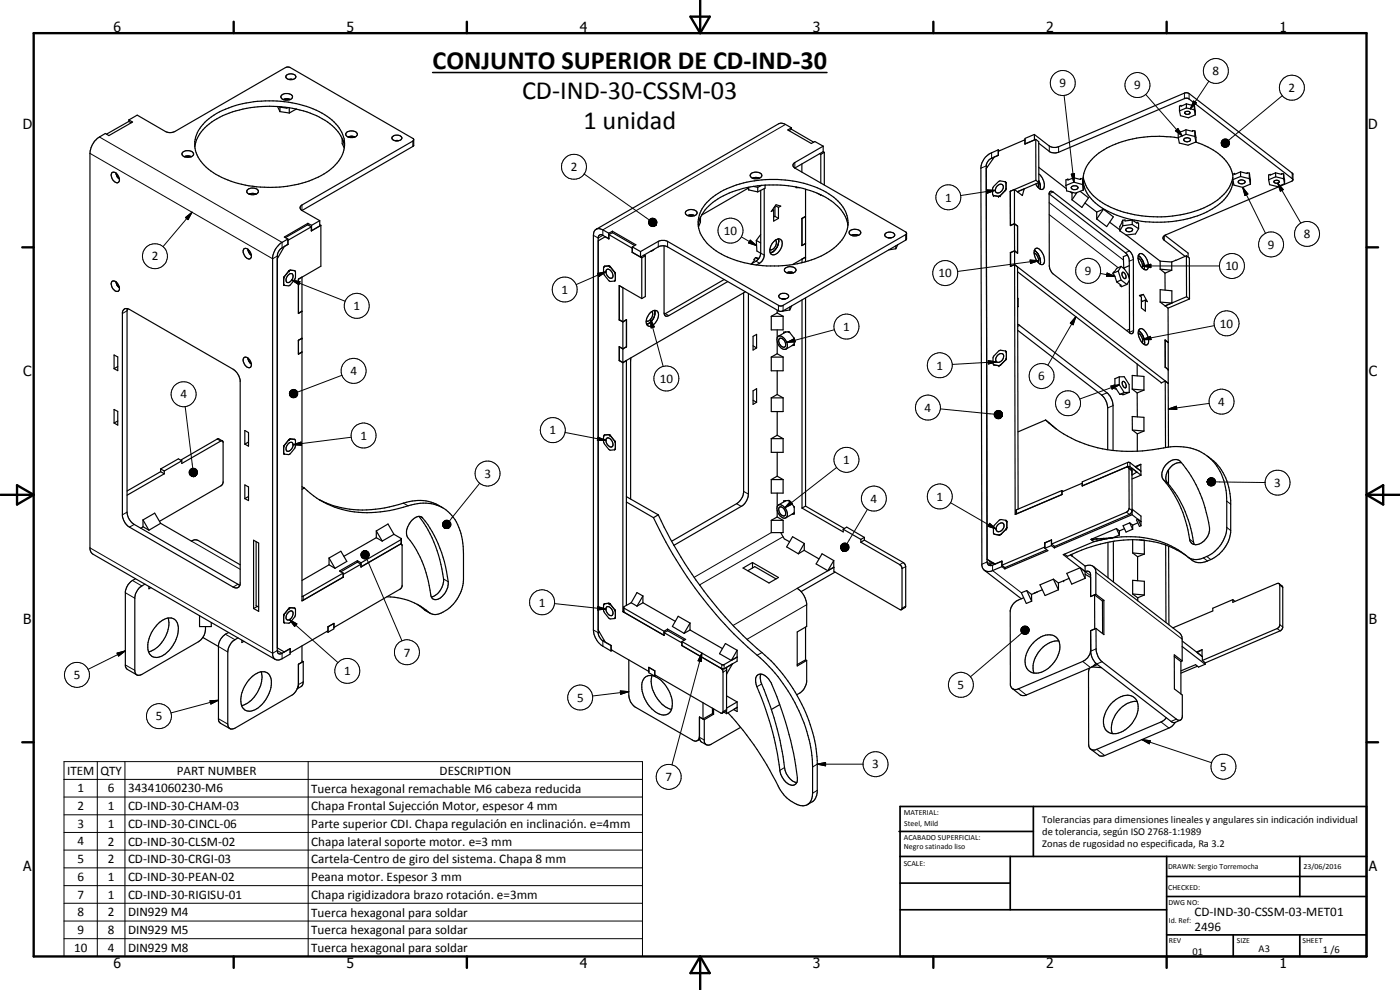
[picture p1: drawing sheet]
<svg xmlns="http://www.w3.org/2000/svg" width="420mm" height="297mm" viewBox="0 0 420 297" stroke-linecap="round" stroke-linejoin="round" font-family="sans-serif">
<defs><g id="words">
<g font-size="7.9">
<text x="129.8" y="20.7">CONJUNTO SUPERIOR DE CD-IND-30</text>
<text x="156.7" y="29.7">CD-IND-30-CSSM-03</text>
<text x="175.1" y="38.7">1 unidad</text>
</g>
<g font-size="4.2">
<text x="34" y="9.6">6</text>
<text x="104" y="9.6">5</text>
<text x="174" y="9.6">4</text>
<text x="244" y="9.6">3</text>
<text x="314" y="9.6">2</text>
<text x="384" y="9.6">1</text>
<text x="6.8" y="38.7">D</text>
<text x="410.6" y="38.7">D</text>
<text x="7" y="112.9">C</text>
<text x="410.8" y="112.9">C</text>
<text x="7" y="187.1">B</text>
<text x="410.8" y="187.1">B</text>
<text x="7" y="261.4">A</text>
<text x="410.8" y="261.4">A</text>
<text x="34" y="290.4">6</text>
<text x="104" y="290.4">5</text>
<text x="174" y="290.4">4</text>
<text x="244" y="290.4">3</text>
<text x="314" y="290.4">2</text>
<text x="384" y="290.4">1</text>
</g>
<g font-size="3.9">
<text x="363.9" y="22.6">8</text>
<text x="318" y="26.2">9</text>
<text x="340.3" y="26.8">9</text>
<text x="386.7" y="27.6">2</text>
<text x="171.3" y="51.4">2</text>
<text x="283.6" y="60.5">1</text>
<text x="217.2" y="70.5">10</text>
<text x="391.3" y="71.5">8</text>
<text x="380.5" y="74.6">9</text>
<text x="45.5" y="78.1">2</text>
<text x="281.7" y="83.2">10</text>
<text x="325.6" y="82.5">9</text>
<text x="367.7" y="81.1">10</text>
<text x="168.5" y="88.2">1</text>
<text x="106.1" y="93">1</text>
<text x="253.1" y="99.3">1</text>
<text x="366.1" y="98.3">10</text>
<text x="105.1" y="112.6">4</text>
<text x="281" y="110.9">1</text>
<text x="54.1" y="119.5">4</text>
<text x="198" y="114.9">10</text>
<text x="311.6" y="114.1">6</text>
<text x="277.5" y="123.6">4</text>
<text x="319.5" y="122.3">9</text>
<text x="365.6" y="121.8">4</text>
<text x="108.1" y="132">1</text>
<text x="164.9" y="130.3">1</text>
<text x="145.4" y="143.4">3</text>
<text x="253.1" y="139.2">1</text>
<text x="382.4" y="146.1">3</text>
<text x="261.3" y="150.9">4</text>
<text x="281" y="150.2">1</text>
<text x="161.7" y="182">1</text>
<text x="121.1" y="197">7</text>
<text x="22.1" y="203.8">5</text>
<text x="103.2" y="202.6">1</text>
<text x="287.4" y="206.8">5</text>
<text x="173.2" y="210.6">5</text>
<text x="46.7" y="216.2">5</text>
<text x="20.1" y="232.5">ITEM</text>
<text x="30.1" y="232.5">QTY</text>
<text x="53.1" y="232.5">PART NUMBER</text>
<text x="131.9" y="232.5">DESCRIPTION</text>
<text x="261.8" y="230.5">3</text>
<text x="366.2" y="231.3">5</text>
<text x="23.2" y="237.7">1</text>
<text x="32.4" y="237.7">6</text>
<text x="38.4" y="237.7">34341060230-M6</text>
<text x="93.4" y="237.8">Tuerca hexagonal remachable M6 cabeza reducida</text>
<text x="199.7" y="234.4">7</text>
<text x="23.2" y="243.1">2</text>
<text x="32.4" y="243.1">1</text>
<text x="38.4" y="243.1">CD-IND-30-CHAM-03</text>
<text x="93.4" y="243.2">Chapa Frontal Sujección Motor, espesor 4 mm</text>
<text x="23.2" y="248.4">3</text>
<text x="32.4" y="248.4">1</text>
<text x="38.4" y="248.4">CD-IND-30-CINCL-06</text>
<text x="93.4" y="248.5">Parte superior CDI. Chapa regulación en inclinación. e=4mm</text>
<text x="23.2" y="253.7">4</text>
<text x="32.4" y="253.7">2</text>
<text x="38.4" y="253.7">CD-IND-30-CLSM-02</text>
<text x="93.4" y="253.8">Chapa lateral soporte motor. e=3 mm</text>
<text x="23.2" y="259">5</text>
<text x="32.4" y="259">2</text>
<text x="38.4" y="259">CD-IND-30-CRGI-03</text>
<text x="93.4" y="259.1">Cartela-Centro de giro del sistema. Chapa 8 mm</text>
<text x="23.2" y="264.3">6</text>
<text x="23.2" y="269.6">7</text>
<text x="32.4" y="264.3">1</text>
<text x="32.4" y="269.6">1</text>
<text x="38.4" y="264.3">CD-IND-30-PEAN-02</text>
<text x="38.4" y="269.7">CD-IND-30-RIGISU-01</text>
<text x="93.4" y="264.3">Peana motor. Espesor 3 mm</text>
<text x="93.4" y="269.7">Chapa rigidizadora brazo rotación. e=3mm</text>
<text x="23.2" y="275">8</text>
<text x="32.4" y="275">2</text>
<text x="38.4" y="275">DIN929 M4</text>
<text x="93.4" y="275">Tuerca hexagonal para soldar</text>
<text x="358.5" y="275">CD-IND-30-CSSM-03-MET01</text>
<text x="23.2" y="280.3">9</text>
<text x="32.4" y="280.3">8</text>
<text x="38.4" y="280.3">DIN929 M5</text>
<text x="93.4" y="280.3">Tuerca hexagonal para soldar</text>
<text x="358.5" y="279.4">2496</text>
<text x="22.2" y="285.6">10</text>
<text x="32.4" y="285.6">4</text>
<text x="38.4" y="285.6">DIN929 M8</text>
<text x="93.4" y="285.7">Tuerca hexagonal para soldar</text>
</g>
<g font-size="3.1">
<text x="312.7" y="246.8">Tolerancias para dimensiones lineales y angulares sin indicación individual</text>
<text x="312.7" y="250.4">de tolerancia, según ISO 2768-1:1989</text>
<text x="312.7" y="254">Zonas de rugosidad no especificada, Ra 3.2</text>
<text x="357.9" y="286.4">01</text>
<text x="377.7" y="285.6">A3</text>
<text x="397" y="285.9">1 /6</text>
</g>
<g font-size="2.4">
<text x="271.2" y="244.4">MATERIAL:</text>
<text x="271.3" y="252">ACABADO SUPERFICIAL:</text>
<text x="271.4" y="247.9">Steel, Mild</text>
<text x="271.3" y="254.6">Negro satinado liso</text>
<text x="271.2" y="259.7">SCALE:</text>
<text x="350.6" y="260.8">DRAWN: Sergio Torremocha</text>
<text x="391.2" y="260.6">23/06/2016</text>
<text x="350.6" y="267">CHECKED:</text>
<text x="350.6" y="271.4">DWG NO:</text>
<text x="350.8" y="276.9">Id. Ref:</text>
<text x="350.8" y="282.8">REV</text>
<text x="371.2" y="282.9">SIZE</text>
<text x="390.9" y="282.9">SHEET</text>
</g>
</g></defs>
<g fill="none" stroke="#000" stroke-width=".3">
<path d="M235.7 37.3l-54.8 31.7v1.6l-1.4 .8-1.4-.8M319.4 28.6l2.9 26.1M343.8 28.3l11 12.5M352.8 39.2l.7-.6 1.3 2.2zM355.5 27.9v1.7M356.9 28.1v1.6M358.2 30.3l.9 .6-1.9 1.8zM362.8 24.4l-5.6 8.3M384.8 28.7l-16.1 13.4M27 46l54.8 31.6 1.4-.8M29.8 41.1l54.9 31.6v1.7M123.9 42.3v1.6"/>
<path d="M175.3 52.2l19.5 13.8M238.5 48.8v1.6M296.2 57l2.5 .1-2.4 .9zM296.4 50.1l-.4-.3-1.6 .7M297.6 45.8v1.7l.4 .3M298.7 57.1l-10.4 1.6M314.9 43.8v1.6M316 57.6l-1.1 .5M317.7 44v1.7M321.5 52.2l1-.1-.2 2.6zM366.5 42.7l.3 1zM366.5 43l.3 .7z"/>
<path d="M366.6 43.3l.2 .4zM366.6 42.5l.2 1.2zM366.6 43.5l.2 .2zM366.7 42.2l.1 1.5zM366.8 43.7l.4 .4zM366.8 43.7l.7 .5zM366.8 43.7l.9 .5zM366.8 43.7l1.2 .5zM366.8 43.7l1.4 .4zM366.8 43.7l1.7 .2-.3 .2zM366.8 43.7h1.9l-.2 .2zM366.8 43.7l2-.2-.1 .2z"/>
<path d="M366.8 43.7l2.2-.4-.2 .2zM366.8 43.7l2.2-.7v.3zM366.8 43.7l2.2-1v.3zM366.8 43.7l2.1-1.2 .1 .2zM366.8 43.7l2-1.5 .1 .3zM366.8 43.7l1.8-1.7 .2 .2zM366.8 43.6h2M366.9 42l.2-.1-.3 1.8zM366.9 42l-.1 1.7-.1-1.5zM367.1 41.9l.3-.2-.6 2zM367.4 41.7h.2l-.8 2zM367.6 41.7h.3l-1.1 2z"/>
<path d="M367.9 41.7h.3l-1.4 2zM368.2 41.7l.2 .2-1.6 1.8zM368.4 41.9l.2 .1-1.8 1.7zM372.9 56.2l1.6 2-.9 .5zM372.9 56.2l6.9 13.8M383.4 54.9l1.7 2-.9 .5zM383.4 54.9l7 12M387.8 51.9v1.7M55.7 65.3l1.9-1.6-1.2 2.2zM57.6 63.7l-8.7 10.3M90.6 61.5v1.7M194.6 66.6l2.3 .8-2.3-.5z"/>
<path d="M194.6 66.9l2.3 .5-2.2-.2zM194.7 66.4l2.2 1-2.3-.8zM194.7 67.2l2.2 .2h-2.1zM194.7 67.3h2.2M194.8 66.1l2.1 1.3-2.2-1zM194.8 67.4h2.1l-1.9 .2zM194.8 67.5h2.1M194.9 65.9l.2-.2 1.8 1.7zM194.9 65.9l2 1.5-2.1-1.3zM195 67.6l1.9-.2-1.7 .4zM195.1 65.7l.3-.1 1.5 1.8zM195.2 67.8l1.7-.4-1.5 .5z"/>
<path d="M195.4 65.6l.2-.1 1.3 1.9zM195.4 67.9l1.5-.5zM195.6 65.5l.3-.1 1 2zM195.7 67.9l1.2-.5zM195.9 65.4l.3 .1 .7 1.9zM196 68l.9-.6zM196.2 65.5l.2 .1 .5 1.8zM196.2 67.9l.7-.5zM196.4 65.6l.3 .1 .2 1.7zM196.5 67.8l.4-.4zM196.7 65.7l.2 1.7zM196.8 66l.2 .2-.1 1.2z"/>
<path d="M196.9 67.4l-.2 .2zM197 66.2l-.1 1.2zM197.1 67l-.2 .4zM197.1 66.4l-.2 1zM197.1 66.7l-.2 .7zM197.6 72.4v1.7M200.4 72.4v1.7M222.5 71.1l4.6 2.6M225.2 72.1l1.9 1.6-2.4-.8zM226.9 78.4l1.1 .6M228.3 75.9l1.1 .6M271.8 70.4v1.7"/>
<path d="M309.1 78l2.6 .2-2.4 .8zM311.7 78.2l-24.4 3.2M314.9 60.8l22.3 17.2M314.9 64.4l20.7 15.9M339 75.3l-1.3 .5M340.1 77.9l-1.2 .5M342.9 79.8l2.5-.5v1zM342.9 79.8h23.1M349.4 70.7v1.4M38.1 93.3l-1.4 .8M87.5 84l2.5 .5-.3 .9zM87.5 84l16.1 6.4"/>
<path d="M179.4 82l2.5-.5-2.2 1.5zM181.9 81.5l-9 3.9M195.2 95.8l1.2 2.3-1 .3zM195.2 95.8l3.8 14.2M199.7 94.1l1 .6M233.6 91.6v1.7M235 91.6v1.7M250.4 98.9l-14.3 3.8M306 97.7l-.6 .2M322.9 95l-.8 2.5-.9-.6zM322.9 95l-8.4 14.6M330.2 82l4.4 .9"/>
<path d="M332.3 81.9l2.3 1h-2.5zM338.7 82.7l.3 .3M340.2 99.2l-1.2 .5M364.4 97.7l-21.5 4.2M86.9 118v.5zM86.9 117.7v.8zM86.9 118.3v.2zM86.9 118.5l.3 .5zM86.9 118.5l.5 .7zM86.9 118.5l.8 .8zM86.9 118.5l1.1 .8zM86.9 118.5l1.3 .8z"/>
<path d="M86.9 118.5l1.6 .8h-.3zM86.9 118.5l1.8 .7-.2 .1zM86.9 118.5l2.1 .5-.3 .2zM86.9 118.5l2.2 .3-.1 .2zM86.9 118.5l2.4 .1-.2 .2zM86.9 118.5l2.5-.2-.1 .3zM86.9 118.5l2.5-.5v.3zM86.9 118.5l2.4-.7 .1 .2zM86.9 118.5l2.3-1 .1 .3zM86.9 118.5l2.2-1.2 .1 .2zM86.9 118.5l2-1.4 .2 .2zM86.9 118.5l1.8-1.5 .2 .1z"/>
<path d="M86.9 118.7h2.4M86.9 118.4h2.5M87 117.5l-.1 1zM87.2 117.3l.2-.2-.5 1.4zM87.2 117.3l-.3 1.2zM87.4 117.1l.2-.1-.7 1.5zM87.6 117l.3-.1-1 1.6zM87.9 116.9l.2-.1-1.2 1.7zM88.1 116.8l.3 .1-1.5 1.6zM88.4 116.9l.3 .1-1.8 1.5zM102.6 112.6l-13.3 5M236.1 102.7l2.3-1.1 .3 1z"/>
<path d="M296.6 108.2l2.5 .4-2.5 .6zM299.1 108.6l-13.3 .7M332.2 117.9l-1.6 .6M333.4 115.8l2.5-.4-2.2 1.4zM335.9 115.4l-11.8 4.3M342.9 101.9l2.4-1 .2 1zM55.6 122l2.3 18.5M65.2 131.7l1 .6M88 133.4l2.4-.8 .1 1zM105.4 131.2l-17.4 2.2M169.6 129.8l12.3 2.3M179.5 131.2l2.4 .9h-2.6z"/>
<path d="M282.2 122.7l16.2 1.5M298.4 124.4l2.5 .1-2.5 .2zM298.4 124.5h2.5M298.4 124.1l2.5 .4-2.5-.1zM298.4 124.7l2.5-.2-2.4 .4zM298.5 123.9l2.4 .6-2.5-.4zM298.5 124.9l2.4-.4-2.3 .6zM298.6 123.7l2.3 .8-2.4-.6zM298.6 125.1l2.3-.6-2.1 .8zM298.8 123.4l.2-.1 1.9 1.2zM298.8 123.4l2.1 1.1-2.3-.8zM298.8 125.3l2.1-.8-1.9 1z"/>
<path d="M299 123.3l.2-.1 1.7 1.3zM299 125.5l1.9-1-1.6 1.1zM299.2 123.2l.3-.1 1.4 1.4zM299.3 125.6l1.6-1.1-1.4 1.1zM299.5 123.1l.3 .1 1.1 1.3zM299.5 125.6l1.4-1.1-1.1 1.1zM299.8 123.2h.2l.9 1.3zM300 123.2l.9 1.3zM300.3 123.4l.6 1.1zM300.5 123.5l.4 1zM300.7 123.7l.2 .8zM300.8 124l.1 .5z"/>
<path d="M300.9 124.5l-.8 1.1h-.3zM300.9 124.5l-.8 1.1zM300.9 124.5l-.6 .9zM300.9 124.5l-.4 .8zM300.9 124.5l-.2 .5zM300.9 124.5l-.1 .3zM334 121.7l-1.6 .7M338.4 138.8v1.2M339.1 138.8v1.2M350.6 122.7l2.4-.8 .2 1zM362.9 121l-12.3 1.7M38.1 153.7l-1.4 .8"/>
<path d="M40.3 157.4l-1.4 .8M56.8 141.7l1.4 1.3-1.4-1zM56.8 141.4l1.4 1.6-1.4-1.3zM56.8 142l1.4 1-1.4-.8zM56.8 142.2l1.4 .8zM56.9 141.1l1.3 1.9-1.4-1.6zM57 142.5l1.2 .5zM57.1 141l1.1 2-1.3-1.9zM57.2 142.7l1 .3zM57.2 140.8l.3-.2 .7 2.4zM57.2 140.8l1 2.2-1.1-2zM57.4 142.8l.8 .2z"/>
<path d="M57.5 140.6l.2-.1 .5 2.5zM57.6 142.9l.6 .1zM57.7 140.5h.3l.2 2.5zM57.9 143h.3zM58 140.5h.2v2.5zM58.1 140.5v2.5M58.2 143l.5-.2zM58.2 143l.7-.4zM58.2 143l.9-.6zM58.2 143l1-.8zM58.2 140.5l.3 .1-.3 2.4zM58.3 140.5v2.5"/>
<path d="M58.5 140.6l.2 .1-.5 2.3zM58.7 140.7l.3 .2-.8 2.1zM59 140.9l.1 .2-.9 1.9zM59.1 141.1l.1 .3-1 1.6zM59.2 141.4l.1 .2-1.1 1.4zM59.3 141.9l-1.1 1.1zM59.3 141.6v.3l-1.1 1.1zM121.1 151l1.4 .8M126.1 154.9l.7 .5M132.8 157.1l.5 1.2zM132.8 157.4l.5 .9zM132.9 157.6l.4 .7z"/>
<path d="M132.9 156.8l.4 1.5zM133 157.9l.3 .4zM133 156.6l.3-.2v1.9zM133 156.6l.3 1.7-.4-1.5zM133.1 158.1l.2 .2zM133.3 156.4l.2-.1-.2 2zM133.3 158.3l.5 .2zM133.3 158.3l.7 .3zM133.3 158.3l1 .3zM133.3 158.3l1.3 .2zM133.3 158.3l1.5 .1zM133.3 158.3l1.7-.1-.2 .2z"/>
<path d="M133.3 158.3l1.9-.4-.2 .3zM133.3 158.3l2-.6-.1 .2zM133.3 158.3l2-.9v.3zM133.3 158.3l2-1.1v.2zM133.3 158.3l1.9-1.4 .1 .3zM133.3 158.3l1.8-1.6 .1 .2zM133.4 156.3v2M133.5 156.3l.2-.2-.4 2.2zM133.7 156.1h.3l-.7 2.2zM134 156.1h.2l-.9 2.2zM134.2 156.1l.3 .1-1.2 2.1zM134.5 156.2l.2 .1-1.4 2z"/>
<path d="M134.7 156.3l.2 .2-1.6 1.8zM134.9 156.5l.2 .2-1.8 1.6zM144 145l-9.1 11.4M221.1 151.1l1.4 .8M223.2 147.4l1.4 .9M231.5 159.8l-23.2 13.4M237.2 150.4l.6 .8-2.3 1.2zM251.1 140.3l-15.6 12.1M260.3 152.8l-6.1 10.3M285.3 150.8l13.6 7.9M297 157l1.9 1.7-2.4-.8zM305.1 153v1.2"/>
<path d="M338.1 153.7l.9 .6M338.8 140.6l.9 .8M338.9 152.5l.9 .7M349.2 143.9l1.1 1M362.3 144.6l.1 .5zM362.3 144.6l.2 .7zM362.3 144.6l.4 .9zM362.3 144.6l.7 1.1zM362.3 144.6l.9 1.2zM362.3 144.6l1.2 1.2h-.3zM362.3 144.6l1.5 1.2h-.3zM362.3 144.6l1.7 1.1-.2 .1z"/>
<path d="M362.3 144.6l2 1-.3 .1zM362.3 144.6l2.1 .9-.1 .1zM362.3 144.6l2.3 .6-.2 .3zM362.3 144.6l2.4 .4-.1 .2zM362.3 144.6l2.5 .1-.1 .3zM362.3 144.6l2.5-.2v.3zM362.3 144.6l2.5-.4v.2zM362.3 144.6l2.3-.7 .2 .3zM362.3 144.6l2.2-.9 .1 .2zM362.3 144.6l2-1 .2 .1zM362.3 144.6l1.8-1.2 .2 .2zM362.3 144.6l1.5-1.3 .3 .1z"/>
<path d="M362.3 144.6l17.4 .2M362.4 144.3l-.1 .3zM362.4 144l-.1 .6zM362.6 143.8l.1-.2-.4 1zM362.6 143.8l-.3 .8zM362.7 143.6l.3-.1-.7 1.1zM363 143.5l.3-.1-1 1.2zM363.3 143.4l.2-.1-1.2 1.3zM363.5 143.3h.3l-1.5 1.3zM368.2 150.4l1.1 .9M368.2 158.2l1.1 1M27 164.4l54.8 31.6 1.4-.8 1.5 .8v1.7"/>
<path d="M37.6 177.8l2.9 1.7M39.7 174.2l2.9 1.6M57.4 162.3l14.7 8.5M71.4 175.3l-1.4 .8M91 178.9v1.2M108.5 165.9l.6-.5-.7 .7zM108.7 165.7l.4-.3zM108.7 165.7l.4-.3-.6 .5zM109 165.4v2.2M109.1 165.4l-.8 1zM109.1 165.4l-.8 1.3zM109.1 165.4l-.7 1.5-.1-.2z"/>
<path d="M109.1 165.4l-.6 1.7-.1-.2zM109.1 165.4l-.4 2-.2-.3zM109.1 165.4l-.2 2.1-.2-.1zM109.1 165.4v2.2l-.2-.1zM109.1 165.4l.3 2.3-.3-.1zM109.1 165.4l.6 2.3h-.3zM109.1 165.4l.8 2.3h-.2zM109.1 165.4l1.1 2.2-.3 .1zM109.1 165.4l1.3 2-.2 .2zM109.1 165.4l1.5 1.8-.2 .2zM109.1 165.4l1.6 1.6-.1 .2zM109.1 165.4l1.7 1.3-.1 .3z"/>
<path d="M109.1 165.4l1.7 1.1v.2zM109.1 165.4l1.7 .8v.3zM109.1 165.4l1.6 .5 .1 .3zM109.1 165.4l1.5 .3 .1 .2zM109.1 165.4l1.5 .3zM109.1 165.4l1.3 .1zM109.1 165.4h1zM109.1 165.4l.8-.1zM109.1 165.4l.5-.2zM109.1 165.4l.2-.1zM110.1 167.6l10.5 24.7M120.3 161.9v1.3"/>
<path d="M133.1 173.7l1.4 .8M235 161l-25.1 14.5M239.3 176.5l-19.3 11.2M252.3 164.1l.6 1.2zM252.3 164.4l.6 .9zM252.3 163.8l.6 1.5zM252.4 164.6l.5 .7zM252.4 163.6l.5 1.7zM252.5 164.9l.4 .4zM252.6 163.4l.2-.2 .1 2.1zM252.6 163.4l.3 1.9-.5-1.7zM252.7 165.1l.2 .2z"/>
<path d="M252.7 163.2v2.1M252.8 163.2l.2-.1-.1 2.2zM252.9 165.3l.5 .1zM252.9 165.3l.8 .1zM252.9 165.3l1 .1zM252.9 165.3l1.3-.1zM252.9 165.3l1.5-.2zM252.9 165.3l1.7-.4-.2 .2zM252.9 165.3l1.8-.7-.1 .3zM252.9 165.3l1.9-.9-.1 .2zM252.9 165.3l1.9-1.2v.3zM252.9 165.3l1.9-1.5v.3z"/>
<path d="M252.9 165.3l1.8-1.7 .1 .2zM252.9 163.1v2.2M253 163.1l.3-.2-.4 2.4zM253.3 162.9h.2l-.6 2.4zM253.5 162.9h.3l-.9 2.4zM253.8 162.9l.3 .2-1.2 2.2zM254.1 163.1l.2 .1-1.4 2.1zM254.3 163.2l.2 .2-1.6 1.9zM254.5 163.4l.2 .2-1.8 1.7zM271.1 168.8l-1.1 .6M271.8 170l-1.1 .6M294.7 169.3l1.5-.7 1.4 1.1"/>
<path d="M297.9 169.6v1.6l8.6 6.6M325.7 171.5l1.6 1.2M328.9 171.7l25.9 20.1M357 161.8l1.2 .9M361.2 167.4l1.2 .9M362.2 167l1.2 .9M384.1 175.6l.9 .7M35.1 196l2.5-.7-2 1.5zM37.6 199.5l2.9 1.6M37.6 195.3l-11.2 5.5M65.6 194l2.8 1.6M67.6 190.3l2.9 1.6"/>
<path d="M86.9 185.9l2.2 1.3-.7 .8zM86.9 185.9l14.5 12.9M127.3 182.9l1.4 .9M166.4 181.1l15.5 1.7M178.1 189l1.4 .8 .4-.2M179.4 182l2.5 .8-2.6 .2zM181.3 192.1l-.4 .2v1.6M187.3 182.5v1.2M210.6 196l-.1 2.5-1-.3zM210.6 196l-8.9 33.5M216.6 199.4v1.3M217.3 199.4v1.3"/>
<path d="M228.7 195.8l-1.5 .8M242.1 181.4l-17.9 10.4M271.8 181.9l-1.1 .6M306.4 189l2.2-.7-2.2 1zM306.4 189.3l2.2-1-2.2 1.3zM306.4 188.8l2.2-.5-2.2 .7zM306.4 189.6l2.2-1.3-2 1.5zM306.5 188.5l2.1-.2-2.2 .5zM306.5 188.4h2.1M306.6 189.8l2-1.5-1.9 1.7zM306.7 188.3l.2-.2 1.7 .2zM306.7 188.3h1.9l-2.1 .2z"/>
<path d="M306.7 189.9l-15.5 13.2M306.7 190l1.9-1.7-1.7 1.9zM306.9 188.1l.2-.1 1.5 .3zM307.1 188l1.5 .3zM307.3 187.9l1.3 .4zM307.6 187.9l1 .4zM307.9 187.9l.7 .4zM308.1 188l.5 .3zM308.6 188.3l-1.4 2-.3-.1zM308.6 188.3l-1.1 2.1-.3-.1zM308.6 188.3l-.8 2.1h-.3zM308.6 188.3l-.6 2-.2 .1z"/>
<path d="M308.6 188.3l-.3 1.9-.3 .1zM308.6 188.3l-.1 1.7-.2 .2zM308.6 188.3v1.5l-.1 .2zM308.6 188.3v1.5zM308.6 188.3l.2 1.3zM308.6 188.3l.2 1zM308.6 188.3l.3 .7zM308.6 188.3l.2 .5zM308.6 188.3l.1 .2zM324.9 198.5l2.4 1.8M329 194.7l-1.6 .7M330.7 198.5l-1.6 .7"/>
<path d="M383.3 188.6l.9 .7M384.1 187.5l.9 .6M63 210.3l2.6-.2-2.3 1.1zM65.6 215.6l2.8 1.7M65.6 210.1l-14.3 3.8M91 204.6l-1.4 .8M186.2 207.3l2.5 .2-2.4 .8zM188.7 207.5l-10.9 1.3M218 212.9l-1 .6M218 201l-1 .7M228.6 205.2l-1.5 .8M305.6 206.7l2.4 1.8"/>
<path d="M348.4 216.6l2.4 1.8M353 215.8l-1.6 .7M19.2 228.5h173.6v58.5h-173.6zM19.2 233.8h173.6M19.2 239.1h173.6M29.2 228.5v58.5M37.5 228.5v58.5M92.5 228.5v58.5M209.9 221.2l1.5 .8M235.4 230.3l-1.4 .8M245.3 229.3l2.5-.5v1zM245.3 229.3l-1.4 .8"/>
<path d="M245.3 237.2l-1.4 .8M245.3 229.3h13.7M329.1 224.8l2.4 1.9M342.7 221.9l2.5 .3-.3 1zM342.7 221.9l20.9 7M19.2 244.5h173.6M19.2 249.8h173.6M19.2 255.1h173.6M19.2 260.4h173.6M19.2 265.7h173.6M19.2 271h173.6M19.2 276.4h173.6"/>
<path d="M19.2 281.6h173.6"/>
<circle cx="319" cy="24.9" r="3.8"/>
<circle cx="341.4" cy="25.5" r="3.8"/>
<circle cx="364.9" cy="21.3" r="3.7"/>
<circle cx="387.7" cy="26.3" r="3.8"/>
<circle cx="172.3" cy="50" r="3.8"/>
<circle cx="284.6" cy="59.2" r="3.7"/>
<circle cx="46.5" cy="76.9" r="3.8"/>
<circle cx="219.2" cy="69.2" r="3.8"/>
<circle cx="369.7" cy="79.8" r="3.8"/>
<circle cx="381.5" cy="73.3" r="3.7"/>
<circle cx="392.3" cy="70.2" r="3.7"/>
<circle cx="107.1" cy="91.8" r="3.8"/>
<circle cx="169.5" cy="86.9" r="3.8"/>
<circle cx="254" cy="98" r="3.8"/>
<circle cx="283.7" cy="81.9" r="3.8"/>
<circle cx="326.5" cy="81.3" r="3.8"/>
<circle cx="368.1" cy="97" r="3.7"/>
<circle cx="55.1" cy="118.3" r="3.8"/>
<circle cx="106.1" cy="111.3" r="3.7"/>
<circle cx="200" cy="113.6" r="3.8"/>
<circle cx="282" cy="109.6" r="3.7"/>
<circle cx="312.6" cy="112.8" r="3.8"/>
<circle cx="109.1" cy="130.7" r="3.8"/>
<circle cx="165.9" cy="129" r="3.8"/>
<circle cx="254" cy="137.9" r="3.8"/>
<circle cx="278.5" cy="122.3" r="3.8"/>
<circle cx="320.5" cy="121" r="3.7"/>
<circle cx="366.6" cy="120.5" r="3.8"/>
<circle cx="146.3" cy="142.1" r="3.8"/>
<circle cx="262.3" cy="149.6" r="3.7"/>
<circle cx="282.1" cy="149" r="3.8"/>
<circle cx="383.4" cy="144.8" r="3.7"/>
<circle cx="122.1" cy="195.7" r="3.8"/>
<circle cx="162.7" cy="180.7" r="3.8"/>
<circle cx="23.1" cy="202.5" r="3.8"/>
<circle cx="47.7" cy="214.9" r="3.7"/>
<circle cx="104.2" cy="201.3" r="3.7"/>
<circle cx="174.1" cy="209.3" r="3.7"/>
<circle cx="288.4" cy="205.5" r="3.7"/>
<circle cx="200.7" cy="233.1" r="3.8"/>
<circle cx="262.8" cy="229.3" r="3.7"/>
<circle cx="367.2" cy="230" r="3.8"/>
</g>
<g fill="none" stroke="#000" stroke-width=".35">
<path d="M38.7 36l2.5-1.5 8.4 5a3.1 3.1 0 0 0 2.9 0l33.2-19.2 .8-.2 37.6 21.6 .1 2-.3 .2-33.3 19.3M38.7 36l1.1 .6-7.1 4.1-1.1-.7-1.8 1.1a6.1 6.1 0 0 0-2.8 4.9v118.8l.2 .6 .6 .8 54.8 31.7M38.7 36v.4M39.4 36.8l-.8-.4-6.6 3.9M61.5 36.7a28.1 28.1 0 0 1 18.1-6.4 29.7 29.7 0 0 1 20 5.7 8.8 8.8 0 0 1-.1 14.6 28.8 28.8 0 0 1-19 5.6 28.8 28.8 0 0 1-18.6-6 8.6 8.6 0 0 1-.4-13.5zM83.3 32a27.2 27.2 0 0 1 17 6.3l1.6 1.8 1 1.9M83.3 32a31.5 31.5 0 0 0-19.8 4.6 11 11 0 0 0-5 7.5M83.3 32l.7 1.5M83.9 32l.1 .1M84 32.1l2.1 .4v-.2M84 32.1v1.4M84 33.5l2.8 .4"/>
<path d="M84.4 28.6a2.12 2.12 0 0 1 3.4 .5 2.03 2.03 0 0 1-3.5-.1zM85 29.9l.9-.2 1.2 .2M85.9 22.7a1.82 1.82 0 0 1 2.9 .3 1.78 1.78 0 0 1-3 .2zM86.8 23.9h1M86.8 32.3v1.6M88.8 32.7l-2 1.2M104 39.7a2.1 2.1 0 0 1 3.3 .6 2.03 2.03 0 0 1-3.6 0zM237.5 38.4l-1.1 .6 7.1 4.1 1-.6 2.5 1.4M237.5 38.4l-2.1-1.2-.9-.2-.8 .1-54.8 31.7M237.5 38.4v.4M237.5 38.8l6.7 3.9M237.5 38.8l-.7 .4"/>
<path d="M354 33.3l.3 1.4 2.3 .6 2.1-.8M355.6 33.6a.95 .95 0 0 1 1.6 .3 .91 .91 0 0 1-1.7-.2zM355.9 38.9l-1.8 .8v-.3l-.5 .2v1.7M355.9 38.9l2 .5v-.2l.7 .1M355.9 38.9v1.4M356.1 31.2l-1.7 .7v-.3l-.4 .2v1.5M356.1 31.2l1.8 .4v-.2l.5 .1M356.1 32.4l-2.1 .9M356.1 31.2v1.2M356.1 32.4l2.3 .5M358.4 31.5l.3 3M358.4 31.5v1.4"/>
<path d="M358.4 32.9l.3 1.6M358.6 39.3l.3 3.3M358.6 39.3v1.6M33.6 51.9a1.33 1.33 0 0 1 1.9 .9 1.18 1.18 0 0 1-.3 2.1 2.3 2.3 0 0 1-1.6-3zM34.8 51.9l.4 1.2 .6 .6M54.8 45.8a2.12 2.12 0 0 1 3.3 .4 2.01 2.01 0 0 1-3.5-.1zM55.3 47l.9-.2 1.2 .2M74.2 57a2.09 2.09 0 0 1 3.3 .4 2.1 2.1 0 0 1-3.4 .2zM74.7 58.3l.9-.3 1.2 .3M102.7 41.6v1.5l.6 1.3M102.9 42l.5 2.1M102.9 42l.1 .5"/>
<path d="M104.5 41.1l.9-.2 1.1 .2M117.7 41.1a1.69 1.69 0 0 1 2.9 .5 1.89 1.89 0 0 1-3 0zM118.6 42.2h1M124.2 42l-.3 .3-33.3 19.2a.89 .89 0 0 0-.5 .8 .89 .89 0 0 0 .5 .9M224.4 56.3l.3 .7M224.5 56.5l-13.9 8M224.7 56.2v.8M224.7 57l2.7 .6M225.4 52.2a2.21 2.21 0 0 1 3.2 .4 2.02 2.02 0 0 1-3.5 .1zM225.8 53.5l.9-.2 1.2 .2M226.1 55.9l1.3 .3M227.4 56.2v1.4"/>
<path d="M228.3 57.1v19.1l-.5 1.3a4.9 4.9 0 0 1-2.4 1.7M228.6 55.6l-1.2 .6M229.4 56.6v20.2a3.1 3.1 0 0 1-1.4 2.2l-1 .5M229.6 55.5v1l-2.2 1.1M238.5 50.4l33.3 19.2 .3 .3v1.9l-37.7 21.6-.6-.1-34-19.5-2 .2-5.6 3.1M238.9 56.1a22.8 22.8 0 0 1 13.6 7l1.5 2.6 .5 1.9M238.9 56.1a34.6 34.6 0 0 0-23.5 3.6 11.2 11.2 0 0 0-5.8 7.9M238.9 56.1v.2h1.1M240.7 49.2v2.4M241.8 56.8v8.1l-1.1 .6v8.2M245.4 58l.9 .5M246 46.1l.3 .2"/>
<path d="M246.3 46.3v8.6M246.3 58.5h.1M246.5 58.5h-.2M247 43.9l-8.5 4.9a.89 .89 0 0 0-.5 .8 .89 .89 0 0 0 .5 .8M247 45.5l-8.5 4.9M247 43.9v1.6M247 45.5l.4 .2M247.4 45.7v9.8M247.4 45.7l-1.1 .6M299.4 55.7a.94 .94 0 0 1 1.2-.4 .94 .94 0 0 1 .5 1.2 1.43 1.43 0 0 1-2.3 1.1v-.9zM299.6 46.6l-2 .9a2.98 2.98 0 0 0-1.6 2.3l.2 118.8 .4 .9 1 .2M299.6 45l-2 .8a5.3 5.3 0 0 0-3.2 4.7l.3 118.8a2.08 2.08 0 0 0 1 2 2.08 2.08 0 0 0 2.2-.1l2.8-1.2"/>
<path d="M299.6 45l.3 .2M299.6 45v1.6M299.6 46.6l-1.2 .5-2.4 3.5M301.7 54.5l-1.8-.1-1.9 1.9-.1 2 .2 .4 1.6 .2M301.7 57.1l-1.5 1.6-.5 .2M301.7 54.5l.1 .2M301.7 54.5h.1M301.7 57.1v.1M301.8 54.7l.1 .2M301.8 54.6l.2 .3M301.8 56.9v.1M301.9 56.6l-.2 .5"/>
<path d="M301.9 54.9v1.7M301.9 54.9h.1M301.9 56.6h.1M302 54.9v1.7M302 56.6l-.2 .5-1.7 1.7-.4 .1M303.2 57.4v10.3l1.2-.5M303.2 57.4h.1M303.2 57.4l.1 10.2M304.4 56.9v10.2M304.4 56.9l-1.2 .5M307.6 42l-8 3.4M310.4 40.3l4.5 3.5a3 3 0 0 0 2.8 .2l38.4-16.2 .8 .3 31.1 24.1v1.8l-.4 .4-37.8 16.1a.89 .89 0 0 0-.7 .6 .89 .89 0 0 0 .3 1l6.3 4.8"/>
<path d="M310.4 40.3l.1 1.7-2.9 1.2M310.4 40.3l-2.8 1.2v1.7M310.8 41.8l.9 .7 .1 12.3M310.8 41.8l.1 12.3M310.8 41.8l-3.2 1.4M310.8 55.2l.6 .9 .8 .6M310.9 54.1l-7.7 3.3M310.9 54.1l.9 .7M311.5 54.9v1.4M311.7 43l3.2 2.4a3.1 3.1 0 0 0 2.8 .3l37.8-16.1 .8-.1 31.7 24.3M311.7 50.2l8.4 6.4M311.7 52.2a3.9 3.9 0 0 1 1.4 4.4l-.3 .3-.6-.2"/>
<path d="M311.8 54.8l-6.5 2.7 2.1-.8-.6 2-2.4-1.8M311.8 54.2l.4 1.4v1.1M314.9 58.2l23.5 18.3M315.1 57.5l.3-.1 .6 .2 23 17.7 .5 .7 .6 1.6 .1 21.6a.69 .69 0 0 1-.3 .8 .69 .69 0 0 1-.9-.1l-23.1-17.9a3.6 3.6 0 0 1-1-2.4v-21.5zM319.9 55.6l.2 1.7 2.6 .7 2.4-1M321.3 57.6l.4 .3M321.6 56l.5-.2h.8a.61 .61 0 0 1 .6 .7 .61 .61 0 0 1-.8 .4l-1.1-.3zM321.7 57.9v2M322 57.8l-.3 .1M322.3 53.3l-1.8 .7v-.3l-.6 .3v1.6M322.3 53.3l2 .5v-.2l.6 .1M322.3 54.7l-2.4 .9"/>
<path d="M322.3 53.3v1.4M322.3 54.7l2.6 .7M323.2 57.8l-1.5 2.1M324.2 57.4l2.5 2-2 2.8-3-2.3M324.9 53.7l.2 3.3M324.9 53.7v1.7M324.9 55.4l.2 1.6M325.1 53a11.7 11.7 0 0 0 6.6 8.3 35.2 35.2 0 0 0 32.2-.3 11.7 11.7 0 0 0 6.1-7.8M353.6 41.3l.3 1.6 2.7 .7 2.3-1M353.6 41.4a33.3 33.3 0 0 0-23.8 4.5 9.5 9.5 0 0 0-4.6 9.4 13 13 0 0 0 8.2 8.5 35.5 35.5 0 0 0 30.5-1.1 11.1 11.1 0 0 0 6.1-8.4M355.3 41.7a1.16 1.16 0 0 1 2 .3 1.15 1.15 0 0 1-2.1-.2zM355.9 40.3l-2.3 1"/>
<path d="M355.9 40.3l2.7 .6M358.6 40.9l.3 1.7M358.8 42.6a17 17 0 0 1 10.6 8.1l.6 1.9M370 53.9l.3 1.6 2.6 .7 2.4-1M371.7 54.3a1.22 1.22 0 0 1 2 .4 1.17 1.17 0 0 1-2.1-.3zM372.3 51.6l-1.8 .7v-.3l-.5 .3v1.6M372.3 51.6l2 .5v-.3l.6 .1M372.3 53l-2.3 .9M372.3 51.6v1.4M372.3 53l2.6 .6M374.9 51.9l.4 3.3M374.9 51.9v1.7"/>
<path d="M374.9 53.6l.4 1.6M380.7 53.9l.3 1.5 2.4 .6 2.1-.9M382.4 54.3a1.01 1.01 0 0 1 1.6 .3 .9 .9 0 0 1-.9 .4 .9 .9 0 0 1-.8-.6zM382.8 51.9l-1.6 .6v-.2l-.5 .2v1.4M382.8 51.9l1.9 .4v-.2l.5 .1M382.8 51.9l.1 1.1M382.9 53l-2.2 .9M382.9 53l2.3 .6M385.2 52.2l.3 2.9M385.2 52.2v1.4M385.2 53.6l.3 1.5M73.2 74.7a1.51 1.51 0 0 1 2.1 1.2 1.12 1.12 0 0 1-.6 1.8 2.32 2.32 0 0 1-1.5-3z"/>
<path d="M74.4 74.8l.4 1.1 .6 .7M86.4 71.7l-1.7 1a6.2 6.2 0 0 0-2.9 4.5v119.2a1.7 1.7 0 0 0 1 1.5 1.7 1.7 0 0 0 1.9-.2l2.4-1.4v-1.7l-2.4 1.4a.86 .86 0 0 1-1.1 .1 .86 .86 0 0 1-.4-.9v-118.4a3 3 0 0 1 1.5-2.4l1.7-1.1M86.4 71.7v1.6M86.4 72.1h.1M86.4 73.3h.1M86.4 73.3l-1.1 .7-2.1 3.6M86.4 72.1v1.2M90.6 63.2l5.4 3M92.4 67l1.1 .6M92.4 67v.5M92.4 67l-7.1 4.1 1.1 .6M93.4 69.3h.1"/>
<path d="M93.4 68.1l-1-.7-6.7 3.9M93.4 68.1v1.2M93.4 68.1l-7 4M93.5 67.6v1.7M96 66.2v1.6l-2.5 1.5M96 66.2l-2.5 1.4M96 67.4l.3 .2M96.3 67.6v12.3l-6.7 3.9M96.3 67.6l-2.9 1.7M181.4 79.9l-.3 .3a3.9 3.9 0 0 0 2 4.3l1.3-.2M182.7 71.6l-1.8-1a.86 .86 0 0 0-1.4 .6v118.9l.5 1.2 .7 .8 2.7 1.6v1.6M182.7 70a6.1 6.1 0 0 0-3.1-1.4 1.73 1.73 0 0 0-1.5 2v118.4a6.3 6.3 0 0 0 2.8 4.9l2.5 1.4"/>
<path d="M182.7 71.6h.1M182.7 70v1.6M182.7 79.8h.1M182.7 79.8l.5 .2M182.7 79.8l-1.3 .1M182.7 71.7l-1.1-.7-2.1 1.3M182.7 70.4l1.1-.6 6.6 3.9M182.7 70.4l7 4.1M182.7 70.4v1.3M183.8 69.4l7 4-1 .7M183.8 69.4v.4M183.8 69.4l-1.1 .6"/>
<path d="M189.7 75.7l2.9 1.6M189.7 74.5h.1M189.7 75.7h.1M189.8 75.7l2.4 1.4M189.8 74.1l2.4 1.4M189.8 74.1v1.6M192.2 75.5v1.6M192.6 77.3v12.3M193.3 76.5l.4 .3M193.7 76.8v12.2l-1.1 .6M193.7 76.8l-1.1 .5M196.3 74.8l-1.1 .6"/>
<path d="M199.3 73.8v20.1l.5 1 .9-.2 17.7-10.2M205.9 63.4a2.15 2.15 0 0 1 3.3 .4 2 2 0 0 1-3 .8l-.5-.5zM206.4 64.7l.6-.2 1.5 .2M209.9 66l.3-.7v1.4l-.6 1.4M212.1 60.7a25.7 25.7 0 0 1 16.6-6.7 30.8 30.8 0 0 1 22.2 5.7 8.7 8.7 0 0 1 .1 14.1 27.5 27.5 0 0 1-17.4 6 34.5 34.5 0 0 1-15.3-2.7 14.2 14.2 0 0 1-8.6-8.5 8.7 8.7 0 0 1 2.4-7.9zM226.7 77.3l-.4 .6 .2 .1-.9 1.1M226.7 77.3l1 .2M226.7 77.3l.8 .5M227 72.1l1.3 .8M227 72.1l.1 3.2 1.2 .7M228.3 70.4l-1.3 1.7M231.9 62.9l.3 .1"/>
<path d="M232.2 63v3.3l1.4-.8M232.2 72.5a1.38 1.38 0 0 1 1.9-.7 1.38 1.38 0 0 1 .6 1.9 2.8 2.8 0 0 1-3.1 2.6 2.75 2.75 0 0 1 .6-3.8zM232.3 62.2h.3M232.6 64.9l1 .6M232.6 64.9l-.4 .2M232.6 61.9v3M232.7 61.7l.9 .5M232.7 72.1a1.93 1.93 0 0 1-1.7 2.8M233.6 71.7a3.6 3.6 0 0 1-2.4 4.2M233.6 62.2v3.3M233.6 62.2l.7-.4-1.4-.4-1.4 2.1 .7-.5M240.7 65.6h.1"/>
<path d="M240.7 73.6v.1M240.7 73.7l1.1-.7zM240.7 77.8h.1M240.7 77.8v1M241.7 64.9l.1 .1M241.7 77.2h.1M241.8 65v13.5M241.8 65l-1.1 .6M241.8 77.2l-1.1 .6M241.8 77.1l-3.9 2.3M255 69.3a2.25 2.25 0 0 1 3.3 .5 2.04 2.04 0 0 1-3.5 0zM255.6 70.6l.8-.2 1.2 .2"/>
<path d="M265.8 70a1.74 1.74 0 0 1 2.7 .7 1.82 1.82 0 0 1-3-.2zM266.5 71.3h1M268.8 73.7v.9M268.8 74.6l-2.1 .4M269.4 73.4l-.6 1.2M272.1 70.1l-.3 .3-37.4 21.4-.6-.1-33.7-19.4-.6-.2-1.7 .2-5.6 3.2M303.2 75.8h.1M303.2 75.8v4.1l1.3-.5M303.3 67.6h.1M303.3 75.8v4.1l1.2-.5M304.4 67.2l.1 8M304.4 67.2l1 .7"/>
<path d="M304.4 67.1l1 .7M304.4 67.1l-1.1 .5M304.5 79.4l.2 74.9 14-5.9M304.5 79.4l.9 .7 .2 72.7M304.5 75.2l-1.3 .6M304.5 75.2l.9 .7M304.5 75.3l-1.2 .5M304.5 75.3v4.1M304.5 79.4l46.1 35.6M305.3 75.9h.1M305.3 67.8h.1M305.4 67.8v8.2l-.9-.7"/>
<path d="M310.3 75.9a2.51 2.51 0 0 1 1.3 2.9M310.4 75.1a4.3 4.3 0 0 1 1.8 4.1M310.6 74.7l.5-.2a3.6 3.6 0 0 1 2 4.8 2.34 2.34 0 0 1-2.5-2.2l-.3-1.4zM325.6 60.9l3.5 2.7M329.1 63.6v2.1M331.2 62.8l2.9 2.3-2 2.9-3-2.3M331.2 62.8l-2.1 2.9M331.2 62.8l-2.1 .8M333 66.7l3.1 2.3M336.1 69.3l1.9 1.2M336.5 79.9l-1.4 .6-1.1 1.5M336.5 79.9l-.9 1.4"/>
<path d="M336.5 79.9l1 .9M337 66.1l-.9 1.8v1.4M337 66.1v1.6M337 67.7l-.9 1.6M337.9 68.7a1.16 1.16 0 0 1 2 .3 1.21 1.21 0 0 1-2-.1zM338 70.5l10.2 7.9M338.4 76.5l.5 1.6 .1 21.8M338.4 76.5l-1.3 .5 .2 3.4M338.9 79.7l-1.6 .7M339.8 66l-2.2 .3v-.3l-.6 .1M339.8 66l1.4 1v-.3l.5 .3v1.6M339.8 67.4l-2.8 .3"/>
<path d="M339.8 66v1.4M339.8 67.4l1.9 1.2M341.5 77.5a2.53 2.53 0 0 1 1.3 2.8M341.6 76.7a4.3 4.3 0 0 1 1.8 4.2M341.7 68.6l-.9 1.6-2.8 .3M341.8 76.3a1.26 1.26 0 0 1 1.9 .7 4.1 4.1 0 0 1 .7 3.7 1.61 1.61 0 0 1-2.2-1.2 3.3 3.3 0 0 1-.4-3.2zM348.2 78.4l3.5 .2v2.5M348.2 78.4v2.4M349.6 70.6l7 5.3v1.2M352.8 78.1l-1.2 .5M352.8 78.1h.1M356.1 76.8l.8 .6 .1 12.3"/>
<path d="M356.1 76.8v12.2M356.1 76.8l-3.3 1.3M33.6 84.5l.3-.2a2.08 2.08 0 0 1 1.6 3.1 2.1 2.1 0 0 1-1.9-2.9zM34.8 84.6l.4 1.1 .6 .7M37.2 92.8l.3-.2 1.4 .2 31.1 18a5.1 5.1 0 0 1 2.1 3.4v61a1.29 1.29 0 0 1-.8 1.1 1.29 1.29 0 0 1-1.3-.2l-31.1-17.9a4.7 4.7 0 0 1-2.2-3.4v-61zM38.3 92.6l-.2 61.1a4.5 4.5 0 0 0 2.2 3.7l31.7 18.2M85.1 85.3l.3 .3M85.2 83.1v.2M85.3 83l-.2 .4v2l.3 .2M85.3 83l-.2 .6M86.4 82.6a.86 .86 0 0 1 1.3-.4 .86 .86 0 0 1 .1 1.3 1.26 1.26 0 0 1-1.9 1v-.9zM86.6 81.3h.1"/>
<path d="M86.7 81.3l-1.4 1.7M87.1 81.1l1.4 .1M87.1 81.1l-.4 .2M87.1 81.1l-.5 .2M88.4 81.2h.1M88.5 81.2l.2 .3a3.9 3.9 0 0 1-2 4.3l-1.3-.2M90.6 93.4h.1M90.6 93.4l-1 .7v-10.4l1-.6v10.2l-1 .7M90.6 93.4v86.9l12.4-7.2M182 81a1.49 1.49 0 0 1 2 1.7 .73 .73 0 0 1-.5 .8 .73 .73 0 0 1-.9-.4 1.98 1.98 0 0 1-.6-2.1zM183.2 80l1.2 1.7M184.4 81.7l.3 .4v2l-.3 .2"/>
<path d="M184.4 81.7l.3 .6M184.6 81.8v.1M184.6 81.9v.1M184.7 84l-.3 .3M185.8 96l1.1 .6M185.9 85.7l1 .6v10.2M185.9 95.9l1 .6M185.9 95.9l-.1 .1M186.9 96.5l1.1-.6v8.2M186.9 96.6v12.2M187.9 96l-1 .6M192.6 89.6l-6.8-3.9v10.3"/>
<path d="M195.4 93.6a1.33 1.33 0 0 1 1.8-.3 1.33 1.33 0 0 1 .4 1.8 3.4 3.4 0 0 1-2.8 2.8 1.81 1.81 0 0 1-.5-2.7zM195.6 93.5l.1 .1a2.39 2.39 0 0 1-.9 2.7l-.9 .1M196.5 93.1a3.6 3.6 0 0 1-2.5 4.2M217.3 83.9l-18 10.3M223.2 87.9v59.9a4.8 4.8 0 0 1-2.1 3.3l-19.5 11.3M223.7 87.5l-36.8 21.3M224.6 88.1v60.2a4.6 4.6 0 0 1-2.1 3.6l-20.2 11.7M231.5 94.9v4.1h3.5v-4.1M231.5 94.9h3.5M233.2 93.1v.8M233.2 99v2.3M233.2 93.9l1.8 1"/>
<path d="M233.2 93.9l-1.7 1M234 88.4a1.64 1.64 0 0 1 2.7 .6 1.89 1.89 0 0 1-3 0zM234.7 89.7h1M235.2 100v-.3l1.6-.2 1.6 2v2.1l-.7 .1M235.6 80.5a2.26 2.26 0 0 1 3.3 .5 2.01 2.01 0 0 1-3.5 .1zM235.7 99.6l-.1 .1M235.9 99.6l-2.3 1.3M236.1 81.8l.6-.1 1.5 .1M236.4 99.6l.6 .2M237 92.1v.9M237 93l-2.1 .3M237.6 91.8l-.6 1.2"/>
<path d="M240.7 90v62.4M241.8 89.4v62.4M305.4 81.5l43.2 33.4M305.4 99.1l25.2 19.4a5.4 5.4 0 0 1 1.8 3.9v12.5M305.4 97.3l26.8 20.6a5.6 5.6 0 0 1 1.8 3.8v13.5M305.4 92h.2M305.4 89.4l.2 2.6M305.6 92l-.2 .1M334 82l.2 .7 .3-.2 .6 2.1M335.1 84.6l1.4 1-.3 .1 .4 .3 1.6-.7M335.6 81.3l-1.6 .7M335.6 81.3l.9 2.7"/>
<path d="M336.5 84l-1.4 .6M336.5 84l1.7 1.3M336.9 81.7a1.29 1.29 0 0 1 .9 1.9 1.29 1.29 0 0 1-.9-1.9zM337.3 80.4l1.7 2.4M338.4 82.1l.6 1.6M339 84.1l-.8 1.2M339 98.8l-.9 .4M341.7 99.2a4.4 4.4 0 0 1 1.7 4.2M341.9 98.8a1.17 1.17 0 0 1 1.8 .7 3.7 3.7 0 0 1 .6 3.9 2.34 2.34 0 0 1-2.4-2.1l-.3-1.4zM342.5 90l.3 .4M343.1 88.3l-1.1 .3 .5 .6v3.2l1.2 .9v-3.3M343.1 88.3l1.2 2.2-.6-.5"/>
<path d="M343.1 88.3l-1 .5M343.7 90l-1.2 .6M348.2 80.8l3.5 .3M348.2 80.8l1.5 1.2M348.2 90.6v-3.7l3.5 .3v3.7M348.2 90.6l3.5 .3M348.2 90.6l1.5 1.2M349.6 81.9l.1 5.1M349.7 91.7l.9 .8M350.6 92.5v10.2M351.7 81.1l-2 .9M351.7 90.9l-2 .9"/>
<path d="M356.1 89l-6.4 2.8M356.1 89l.9 .7M357 89.7l-6.4 2.8M34.2 106.5l1.1 .6v4.1l-1.1-.6zM35.3 110l-1.1 .6M73.2 107.4a1.51 1.51 0 0 1 2.1 1.2 1.12 1.12 0 0 1-.6 1.8 2.32 2.32 0 0 1-1.5-3zM74.4 107.4l.4 1.2 .6 .6M89.6 102.1v4.2l1-.6M90.6 101.5l-1 .6M90.6 105.6l-1 .6M185.8 108.2l1.1 .6M185.9 108.2h-.1"/>
<path d="M185.9 108.2l1 .6M185.9 104.1l1 .6M186.9 108.8l1.1-.6v73.5M186.9 108.8v74.7M186.9 104.6l-1.1-.6v4.2M188 104.1l-1.1 .5M188 104.1h.1M189.3 107.4v42.3M226 117.3l1.1-.7v4.1l-1.1 .6zM226 103.8l1.1 .6M226 100.9l1.1-.6v4.1l-1.1 .6zM231.5 107.1v4.2h3.5v-4.2"/>
<path d="M231.5 119.4v4.1h3.5v-4.1M231.5 107.1h3.5M231.5 119.4h3.5M233.2 102.6v3.5M233.2 111.3v7.1M233.2 106.1l1.8 1M233.2 106.1l-1.7 1M233.2 118.4l1.8 1M233.2 118.4l-1.7 1M233.5 101a2.06 2.06 0 0 1 2.6 1.8 1.22 1.22 0 0 1 .2 1.2 1.22 1.22 0 0 1-1 .8 2.81 2.81 0 0 1-1.8-3.8zM233.8 101.7a1.39 1.39 0 0 1 1.9 1.4v.9a1.49 1.49 0 0 1-2-1.5zM238.2 101.3l.2 .4"/>
<path d="M238.4 103.1l-2.5 1.7M238.4 103.4l-.5 .1M298.3 109.5l1.5 .2M299.3 106.7a1.01 1.01 0 0 1 1-.7 1.01 1.01 0 0 1 .9 .8 1.72 1.72 0 0 1-2.1 1.7l-.3-.8zM300.3 109.5l-.5 .2M300.3 109.5h.1M301.8 108l-1.5 1.5M301.8 108h.1M301.8 108l-1.6 1.6-.4 .1M301.9 105.4l.1 .2M302 107.7l-.1 .1M302 107.4l-.2 .6"/>
<path d="M302 105.6v2l-.2 .4M302 105.7l-.2-.4-1.5-.2-.5 .2-1.7 1.8-.1 2 .3 .4M334.3 116.1l.4 .6 .2-.1 1.2 1.7M335.9 113.1l-1.3 .5v1.8l-.3 .2v.5M335.9 115.4l-1.6 .7M335.9 113.1v2.3M335.9 115.4l1.5 2.4M335.9 113.1l1.5-.1 1.5 2.4v2.3M336.1 118.3h1.1l-.3 .1M336.8 114.6a.75 .75 0 0 1 .9 .1 .75 .75 0 0 1 .2 .7l.1 .5a.43 .43 0 0 1-.3 .5 .43 .43 0 0 1-.5-.4l-.4-.6zM337 118.3l-.1 .1M337.4 117.8l-1.3 .5"/>
<path d="M338.9 117.7l-2 .7M338.9 117.7l-1.5 .1M339.8 116.8v-4.2l3.5 .3v4.2M339.8 116.8l3.5 .3M339.8 116.8l1.5 1.1M341.3 109.2v3.6M341.3 117.9v7.2M341.6 100a2.67 2.67 0 0 1 1.2 2.9M343.3 117.1l-2 .8M349.7 102.1h.1M349.7 102.1l.9 .7v12.2M349.7 114.3l.9 .8 .1 19.1"/>
<path d="M349.7 114.3l.1 20M349.7 102.1v8.1v-8.2l.9 .7M349.7 110.2l.9 .7M349.7 114.3l-1.2 .5M350.6 102.7h.1M34.2 122.9l1.1 .5v4.2l-1.1-.7zM35.3 126.3l-1.1 .6M54.6 138.3l-1.1-.6-5.3 3M54.6 138.3l-5.3 3M54.6 138.3v.8l11.6-6.8 .5-.1 .3 .4-.2 12.6-.4 .5-18.5 10.7M66.7 132.3l-1.4-.6-11 6.3M73.5 129.2l1.1 .6v4.1l-1.1-.6z"/>
<path d="M74.6 132.6l-1.1 .7M85.1 135.9l.1 .2M85.2 133.7v.2M85.2 133.7v2.5M85.2 136.1l.2 .2M85.3 136.3h.1M85.3 133.6h.1M85.3 133.6l-.1 .1M85.4 133.6l-.3 .6M86.4 133.2a.86 .86 0 0 1 1.3-.4 .86 .86 0 0 1 .1 1.4 1.26 1.26 0 0 1-1.9 .9v-.9zM86.6 132h.1M86.6 132l-1.3 1.6"/>
<path d="M86.7 132l-1.3 1.6M87.1 131.7l1.4 .1M87.1 131.7l-.4 .3M87.1 131.7l-.5 .3M88.4 131.8h.1M88.5 131.8l.2 .3a3.9 3.9 0 0 1-2 4.3l-1.3-.1M182 131.6a1.01 1.01 0 0 1 1.6 .6 1.04 1.04 0 0 1 .4 1.1 1.04 1.04 0 0 1-.8 .8 2.08 2.08 0 0 1-1.2-2.5zM182.7 130.4h.1M182.7 130.4l-1.3 .1-.3 .4a3.9 3.9 0 0 0 2 4.2l1.3-.1M182.7 130.4l.4 .3M182.7 130.4l.5 .2M183.1 130.7l1.3 1.6"/>
<path d="M183.2 130.6l-.1 .1M183.2 130.6l1.3 1.7M184.4 132.3l.3 .6M184.5 132.3l.2 .5v1.9M184.5 132.3h-.1M184.6 132.5v.1M184.7 134.7l-.3 .3M226 120.1l1.1 .6M231.5 131.6h3.5M231.5 131.6v4.1h3.5v-4.1M233.2 123.5v7.1M233.2 135.7v7.2"/>
<path d="M233.2 130.6l1.8 1M233.2 130.6l-1.7 1M313.8 126l3.1 2.7M313.8 126l-8.3 3.6M316.9 128.7a37.7 37.7 0 0 0 24.4 6.7M338.4 140l-13.6 5.8v-1.2l13.6-5.8h.7l3.3 2.6M339.8 129l3.5 .3M339.8 129l1.5 1.2M339.8 129v-4l3.5 .2v4.1M341.3 135.4l3.1-.3a43.5 43.5 0 0 1 10-1.1 13.8 13.8 0 0 1 9.1 3.8M341.3 130.2v5.2M342.4 139.3l-1.5 .9 1.5 1.2"/>
<path d="M342.4 139.3v2.1M342.4 139.3l-1.7 .7M343.3 129.3l-2 .9M349.9 139.5a3.1 3.1 0 0 1 4.3-1.1 37.8 37.8 0 0 1 8.8 20.8 4.5 4.5 0 0 1-4.9 4.1l-.9-.8a36.4 36.4 0 0 0-8.4-19.1 4.4 4.4 0 0 1 1.1-3.9zM354.5 138.9a4.5 4.5 0 0 0-4.3 5.7 36.4 36.4 0 0 1 8.2 18.8M362.4 136.9l1.1 .9M363.5 137.8a16.7 16.7 0 0 1 4.7 12.6v8.4a10.5 10.5 0 0 1-9.6 9.1l-1.4-.3a28.3 28.3 0 0 0-23.3-6.2M363.5 137.8a16.1 16.1 0 0 1 5.8 12.4v9.5a10.4 10.4 0 0 1-9.9 9.1l-1.3-.5-1.5-1.1M42.9 156l1.8 3.1M42.9 156v2l1.8 1.1M42.9 156l3.5-2 1.8 3M43 158.1l-.8 .4"/>
<path d="M48.2 157l9.2 5.3 1-.3 1 .1 12.7 7.4M48.2 140.7l1.1 .6M48.2 140.7v.8M48.2 141.5l1.1 .7M48.2 141.5l-10.1 5.8M48.2 157l-3.5 2.1M49.3 141.3v.9M49.3 142.2l-11.2 6.4M73.5 145.5l1.1 .6v4.1l-1.1-.6zM74.6 149l-1.1 .6M90.6 146l.7 .4M91.3 146.4a28 28 0 0 0 25.6 6.8l1.4-.3a34.2 34.2 0 0 1 9.5-1.9 11.4 11.4 0 0 1 10.7 10 45.1 45.1 0 0 1 .6 13 11.2 11.2 0 0 1-8.5 10.4l-1.2-.3a20.3 20.3 0 0 0-13.3-5"/>
<path d="M91.3 146.4l-.7 .4M95.8 149.9a31.9 31.9 0 0 0 25.3 1.1 12.8 12.8 0 0 1 11.8 1.4M112.9 159.3l1.8 3M112.9 159.3v2M112.9 159.3l3.5-2.1 1.8 3.1M123.6 156.1a2.45 2.45 0 0 1 3-.9 36.2 36.2 0 0 1 7.9 20.1 4.8 4.8 0 0 1-4 4.6l-.8-.3-.3-.5a36 36 0 0 0-7.3-18.3 5.1 5.1 0 0 1 1.5-4.7zM125.7 154.9a37.4 37.4 0 0 1 7.4 19.6 5.4 5.4 0 0 1-3.7 4.6M188 149l9.6 5.5M188 150.6l8.1 4.7M196.1 155.3a122.9 122.9 0 0 0 33 42.9 48.6 48.6 0 0 1 14.7 29.6l.1 10.2a3.7 3.7 0 0 1-1.6 3.4M197.6 154.5l4.7 9.1M197.6 154.5l-1.5 .8"/>
<path d="M231.5 156.1v3.7h3.5v-3.7M231.5 156.1h3.5M231.5 143.9v4.1h3.5v-4.1M231.5 143.9h3.5M233.2 148v4M233.2 153.2v1.9M233.2 152v1.2M233.2 155.1l1.8 1M233.2 155.1l-1.7 1M233.2 142.9l1.8 1M233.2 142.9l-1.7 1M233.6 151.5a2.43 2.43 0 0 1 2.6 2.2 1.2 1.2 0 0 1-.8 1.8l-.5-.1a3.2 3.2 0 0 1-1.7-2.2"/>
<path d="M233.6 151.5l-.4 .5M233.9 152.2a1.74 1.74 0 0 1 1.8 2.4 1.37 1.37 0 0 1-1.9-1.4zM234.3 159.8l1.1 1.9 1.6 .9M235.2 150.6v-.3l1.6-.1 1.6 1.9v2.1l-.7 .1M235.7 150.2l-.1 .2M235.9 150.2l-2.3 1.3M236.4 150.2l.6 .2M238.2 151.9l.2 .4M238.4 154.1l-.5 .1M238.4 153.7l-2.5 1.7M240.7 152.4l12.4 7.2v-.8M241.8 151.8l11.6 6.8"/>
<path d="M241.8 151.8l-1.1 .6M253.1 158.8l1-.6 5.3 3M253.1 158.8l5.2 3M299.5 157.4a.99 .99 0 0 1 1.5-.4 .99 .99 0 0 1 .1 1.5 1.25 1.25 0 0 1-2.1 .6v-1zM301.9 156.1l-1.8-.1-1.7 1.6-.3 .6v1.7l.3 .4M301.9 156.1l.3 .4M301.9 156.1l.3 .3M302 158.5l-1.6 1.8M302.1 158.6h-.1M302.2 158.2l-.2 .5-1.6 1.6M302.2 156.4v2M318.7 147.2l-13.6 5.8-.2 .1v1.2"/>
<path d="M318.7 147.2v1.2M318.7 147.2l.4 .2M324.8 145l-6.1 2.6v.8M335.1 158.6l.8 1.9M335.1 158.6l.8 .7M335.1 158.6l-7.7 3.2M335.9 159.3v1.2M337.5 158.6l-1.6 .7M338 140.2l1.1-.2 3.3 2.6M338.4 140.1l.3 .1M338.7 140.2l.1 .4 .1 11.9-.5 1-22.8 9.7 .9 .8 22.5-9.7 .8-.9M338.7 140.2l.8 .7 .2 .5 .1 11.8"/>
<path d="M339 156.9l.9 1.9M339 156.9l.9 .7M339 156.9l-2 .8 .9 1.9 2-.8M339.3 140.7l.4-.2v2l1.5-.9M339.8 154.4v-1.6l2.6 2.1v2.8M339.8 154.4l2.6 2.1-.9-.7M339.8 154.4l-23.4 10M339.9 157.6v1.2M341.4 156.9l-1.5 .7M341.5 155.8l.9 1.9M341.5 155.8l-.4 .2 .9 1.9 .4-.2M342.4 141.4v1.2"/>
<path d="M342.4 142.6l-2.7 1.1M350.7 140.9v4.4M40.7 173.7a4.8 4.8 0 0 0-3.1 3.8v22.3l.7 1.1 2.8 1.6M43.5 175.3a5 5 0 0 0-3 3.9v22.2l.1 .6 .5 .5M44.7 175.9v.8l.6-.4M76.1 162.1l1.5 .8v20.5l-1.5-.8zM76.9 162.5v19.2l.7 .5M98.8 169.5l-8.2 4.7M98.8 167.4l1.7 3.1M98.8 167.4v2.1M98.8 169.5l1.7 1M98.8 167.4l3.5-2 1.8 3-3.6 2.1"/>
<path d="M103 172.3h.1M103 173.1h.1M103 172v1.2M103 172l-12.4 6.9M107.3 168.7l-5 2.9M107.3 168.7l1 .6-5.3 3M107.3 168.2l1.1 .7M107.3 168.2v.5M107.3 168.2l-5.4 3.1 1.1 .7M108.3 170.1h.1M108.4 168.9v1.2M112.9 161.3l-9.7 5.6"/>
<path d="M112.9 161.3l1.8 1M118.2 160.3l2.2 1.3v1.5l-12.1 7M118.2 160.3l-3.5 2M120 163.4l.4-.1 .3 .3v12.2l-.4 .8-20.1 11.7M120.3 163.2l.2 .1M120.5 161.8l-12.1 7.1M192.9 178.8l-1.7-1-1.8 3M192.9 178.8l-1.7 3.1M192.9 178.8v2M202.3 163.6a123.3 123.3 0 0 0 29.1 34.7 48 48 0 0 1 13.9 29.9v9.5l-.8 2.1a4.2 4.2 0 0 1-2.2 1.6M223 170.4l2.8-1.6 7.8 4.5-2.8 1.6zM224.4 171.2l2.1-1.2 6.4 3.7"/>
<path d="M225.8 168.8v1.6M241.4 165.1l4.4 2.6M241.4 163.1l-3.5-2.1-1.8 3.1 3.5 2.1M241.4 163.1l-1.8 3.1M241.4 165.1l-1.8 1.1M241.4 163.1v2M250.2 170.2l-10.9 6.3a6.6 6.6 0 0 1 2.8 4.5v7l-2.8 1.6v10.2l2.8-1.6M250.2 168.2l-3.5-2-1.8 3 3.5 2M250.2 168.2l-1.8 3M250.2 170.2l-1.8 1M250.2 168.2v2M250.6 171.7l-10.2 5.8"/>
<path d="M258.3 161.8v.9M258.3 162.7l12.2 7.1 .2 .6-.1 12.5h-.6l-19.7-11.5-.1-1.2M259.4 161.2l-1.1 .6M259.4 161.2v.9M259.4 162.1l-1.1 .6M259.4 162.1l11.7 6.7 .5 .6 .2 .6v11.9l-.1 .3-1.2 .7M295.4 171.1l11.1 8.6M297.1 168.5l-.9-.7 2.5 1.4 2-.8v1.6M297.1 168.5l1.4 .8-.5-.3M297.1 169.3l.5 .4M297.1 168.5v.8M298 169l-.9 .3"/>
<path d="M298 169l.4 .3M298.4 160.3l1.5 .2M298.4 160.3l1.5 .3M299.9 160.5v.1M300.4 160.3l-.5 .2M300.4 160.3h.1M300.4 160.3l-.5 .3M300.7 170l.9 .7M300.7 168.4l-3.1 1.3M301.6 170.3v.4M307.2 179.4l-1.6 .6a4.2 4.2 0 0 0-2.4 3.5v21.7a1.55 1.55 0 0 0 .8 1.5 1.55 1.55 0 0 0 1.6 0l19.3-8.2a4 4 0 0 0 2.5-3.5M308.1 177.2l-1.6 .6 1.5 3.3 1.6-.7"/>
<path d="M308.1 177.2l1.5 3.2M308.1 177.2l1.5 1.2M309.6 178.4v2M310.4 178h.1M311.2 177.7l-1.6 .7M311.2 177.6v.1M312.8 177l-2.4 1M313.6 162.9l2-.9-.1 1.7M313.6 162.9v1.6M313.6 162.9v1.2l-12.9 5.5 .9 .7 12.5-5.3M313.6 164.5l.9 .7-12.9 5.5M315.5 162.1h.1"/>
<path d="M315.5 163.7l.9 .7M315.5 162.1l-1.9 .8M315.5 163.7l-1.9 .8M316.1 173.8l-4 1.7 1.5 3.2 4.1-1.7M316.1 173.8l1.6 3.2M316.1 173.8l1.6 1.1v2.1M316.4 163.9v.5M320.9 173.5l-3.3 1.4M321.6 166.4l.2 .5-.5-.4 4.4 3.3M324.2 170.3l-4 1.7 1.4 3.3 4.1-1.8M324.2 170.3l1.5 3.2M324.2 170.3l1.5 1.2"/>
<path d="M325.7 171.5a1.09 1.09 0 0 1 1.6 1v6.5M325.7 169.8v3.7M325.7 169.8l1.5-.2 .9 .3M325.7 172.3l1.6 1M327.4 161.8l.9 .7M327.6 161.9h.1M327.6 161.9v.1M328.1 169.9l.6 .8 .2 .7v6.9M328.1 170l26.1 20.2 .5 .8 .1 .8v6.5M328.2 161.8h.1M328.3 162.5l-9.2 3.9 6.6 5.1M328.5 178.5l2.4 1.8"/>
<path d="M328.5 178.5v10.2l-1.2 .5M328.5 178.5l-1.2 .5M328.6 162.4l-.1 .1M328.9 178.3l2.4 1.8M328.9 178.3l-1.6 .7M330.1 162.1l-1.1 .2M331.3 161.8l-3 .7M331.3 161.8l-.7 .2M332.5 162.7v10.7M333.5 161.4l-2.2 .4M333.7 161.4l-6.3 .4M333.9 161.4l-2.6 .4"/>
<path d="M333.9 161.4h-.2M334.1 162.4l.1 12.2M335.9 160.5l-2 .9M339.9 161.9a31.4 31.4 0 0 1 9.9 1.6M339.9 161.9a46.5 46.5 0 0 0-19.6 5l-.8-.6M339.9 161.9v4M339.9 178.2v-4.1l3.5 .3v4.1M339.9 178.2l3.5 .3M339.9 178.2l1.5 1.2M339.9 165.9l3.5 .3M339.9 165.9l1.5 1.1M341.4 167v7.2"/>
<path d="M341.4 179.4v.9M341.9 162l1.5 .1v4.1M343.4 178.5l-2 .9M343.4 166.2l-2 .8M349.8 163.5l.1 23.3M349.8 163.5l2.2 .9 4.1 2.4M350.7 163.9l.1 23.6M370 179.9l-6 2.6v.8l-12 5.1M370 179.9l.7 .6M383.9 175.1h-.7l-13.2 5.6v-.8M383.9 175.1l1 .8 .1 .4v12l-.6 .9-22.7 9.7-.9-.7M383.9 175.1l.2 .5v12l-.5 .8-22.8 9.8"/>
<path d="M47.2 187.4a4.7 4.7 0 0 1 4.9-1.7 4.3 4.3 0 0 1 1.1 5.1 9.4 9.4 0 0 1-5.8 6.4 2.66 2.66 0 0 1-3-2.8 9.7 9.7 0 0 1 2.8-7zM50.4 185.5a9.1 9.1 0 0 1-5.8 10.1M59.9 184.7v3.3h3.5v-1.2M60.9 191.3l4.7 2.7M61.7 188a4.8 4.8 0 0 1-2.2 4.6l-16.9 9.8-.9 .2-.6-.1M68.6 189.8a4.8 4.8 0 0 0-3 3.9v22.2l.6 1.1 2.8 1.6M71.4 191.4a4.8 4.8 0 0 0-3 4.2v21.7l.1 .8 .5 .5M72.6 192.1v.7l.6-.4M77.2 181.9l-1.1 .7M83.2 194.4l2.1 1.2 1.8-1v1.2M85.1 186.6l.3 .3M85.2 184.4v.1"/>
<path d="M85.2 184.3l-.1 2.3M85.3 184.2h.1M85.3 184.2l-.1 .1M85.4 184.2l-.3 .6M86.6 183.7a.81 .81 0 0 1 1.2-.3 .81 .81 0 0 1 0 1.3 1.2 1.2 0 0 1-.6 1.1 1.2 1.2 0 0 1-1.3-.1v-1zM86.6 182.6h.1M86.6 182.6l-1.3 1.6M86.7 182.6l-1.3 1.6M87.1 195.8h.1M87.1 182.3l-.5 .3M87.1 182.3h.1M87.1 182.3l1.4 .2"/>
<path d="M87.1 182.3l-.4 .3M88.5 182.5l.2 .3a3.9 3.9 0 0 1-1.8 4.1h-1.5M89.6 199.3v6.4l-.4 .8M90.6 198.3l.4 .2M90.6 193.8v4.9l-1 .6M91 198.5l-.1 6.7-.3 .6-1.4 .9M91 198.5l-1.4 .8M91 180.1l-.4 .1M98.1 189.5l.4 .2M98.4 188.1l1.8-1.1v1.3M98.4 189.3l-11.3 6.5M98.5 188l1.7-.9v1.6l-1.7 1z"/>
<path d="M100.2 188.2v.1M125.1 181.3l4 2.7M179.5 189l2.1 3.7 1.8 1v1.2l11.3 6.6M182.1 182.1a1.65 1.65 0 0 1 1.6 .8 1.65 1.65 0 0 1-.1 1.8 1.85 1.85 0 0 1-1.5-2.6zM182.7 181l-1.3 .1-.3 .4a4 4 0 0 0 2 4.2l1.5-.2M182.7 181l.4 .3M182.7 181l.5 .3M183.1 181.3l1.4 1.6M183.1 181.3h.1M183.7 195.1l-.3 .2M184.5 182.9l.2 .5-.1 2.1M184.5 182.9l.2 .6"/>
<path d="M184.6 183v.2M184.6 185.5h-.1M186.9 183.5l12.4 7.1v-1.2M187.1 183.4l-.2 .1M187.1 182.3l12.2 7.1M188.7 198v10.6a4.4 4.4 0 0 0 2.1 3.7l17.3 9.9 .5 .2 .7-.2M189.4 180.8l-2.2 1.3 .1 1.6M189.4 180.8l1.8 1.1M192.9 180.8l9.8 5.6M192.9 180.8l-1.7 1.1M200.4 189.2l4.9 2.9M200.4 189.2l-1.1 .6 5.3 3.1"/>
<path d="M200.4 188.8l5.4 3.1-1.1 .6M200.4 188.8v.4M200.4 188.8l-1.1 .6M204.6 193.7l12.1 7h.6l3.9-2.3v-3.3M204.6 192.9v.8M204.6 193.7h.1M204.7 192.8l-.1 .1M204.7 192.5l12 7h.5l4-2.4-1.7 1.1M204.7 192.5v1.2M207.1 189l9.7 5.6M207.1 186.9l-3.6-2-1.7 3.1 3.5 2M207.1 186.9l-1.8 3.1"/>
<path d="M207.1 189l-1.8 1M207.1 186.9v2.1M221.2 195.1l-3.5-2-1.8 3 3.6 2.1M221.2 195.1l-1.7 3.1M241.8 198l.3 .2M241.8 188.2v9.8M241.8 198l-2.5 1.4M242.1 198.2v6.4a4.9 4.9 0 0 1-3 3.8M310.4 192.5a5.5 5.5 0 0 1 5.7-1.8 4 4 0 0 1 1.6 5.3 8.3 8.3 0 0 1-7 6 3.3 3.3 0 0 1-3-4.2 9.2 9.2 0 0 1 2.7-5.3zM317.8 192.3a8.1 8.1 0 0 0-7.8 8.4l.3 1.3M327.3 189.2l.1 6.2a5.3 5.3 0 0 0 1.5 3.6M328.9 199l22.8 17.6 .8 .2 1.7-.7"/>
<path d="M328.9 199l-1.6 1.3-19.5 8.3h-1.4l-2.6-2M328.9 188.6l.1 6.8a5.4 5.4 0 0 0 1.7 3.1l22.3 17.3a1 1 0 0 0 1.2 .3 1 1 0 0 0 .6-1.1v-6.5l-2.3-1.8-.1-10.2 2.4 1.8M328.9 188.6l-1.6 .6M329.3 199.4l-1.6 .7 2.9 .2M330.9 180.3v9.8M331.3 180.1l-.4 .2M331.3 180.1v10.3l-2.4-1.8M352.4 197l2 1.5M354.4 198.5v9.7M354.8 192.3l6 4.7M354.8 194l6.9 5.3M354.8 198.3l-.4 .2"/>
<path d="M359.4 199.9l-5 2.1M360.8 194.9l-1.5 .9 1.5 1.2M360.8 194.9v2.1M360.8 194.9l-1.7 .7M360.8 196.9v.1M360.8 196.9v1.3M361.7 198.8v.5M361.7 199.3l-2 .9-.9-.8-4.4 1.9M75.1 203.5a4.7 4.7 0 0 1 5-1.7 4 4 0 0 1 1.2 4.5 9.4 9.4 0 0 1-6 7.1 2.81 2.81 0 0 1-3-3.4 10.1 10.1 0 0 1 2.8-6.5zM78.4 201.5a9.2 9.2 0 0 1-5.9 10.2M89.6 205.4l-.1 .3a4.5 4.5 0 0 1-2.1 3l-16.9 9.8-.8 .2-.7-.1M193.4 203.4a3.5 3.5 0 0 1 4.7 .5 9.3 9.3 0 0 1 3.4 9.1 2.78 2.78 0 0 1-4.5 .8 9.5 9.5 0 0 1-4.2-9.4z"/>
<path d="M194.7 200.2l1.8 1.1v1.6M194.7 200.2v1.6l1.8 1.1M194.7 200.2l1.8 1.1M195.7 202.7a9.2 9.2 0 0 0 5.8 10.2M196.5 202.5l19.8 11.4 .4 .1M196.8 202.7l-.3 .2M209.9 215.1l.1 6.8M209.9 215.1l1.5 .8M209.9 215.1l1.1 .6M211 210.8v4.9M211.4 215.9v6.5l.1 .5 .5 .5M213.8 214.1l.4 .2"/>
<path d="M213.8 212.5v1.6M213.8 214.1l-2.8 1.6M214.2 214.3l-2.8 1.6M214.2 212.7v1.6M216.3 200.4l.7 1.1v12.2l-.3 .3M217.3 213.7l.7 .4M217.8 200.3l.2 .6M218 202.3l1.8-3.1-1.8 1v13.9M218 208.8l3.2 1.8M218 213l-1.2 1M218.5 213.9a102.2 102.2 0 0 1 16.1 23.7 9.6 9.6 0 0 0 6.6 4.2l1.1-.4M221.2 210.6l-3.2 1.9"/>
<path d="M221.2 210.6v2.9l-1-.6 1-.6-3.2 1.8M222.3 218.2l-8.9 5.1-.8 .3-.6-.2M227.1 202.7a1.99 1.99 0 0 1 2.9 .4 8.9 8.9 0 0 1 2.4 4.1 90.3 90.3 0 0 1 6.9 27.2 1.61 1.61 0 0 1-2.8 .8 6.2 6.2 0 0 1-2.5-4.1 94.9 94.9 0 0 0-7.1-25.9l-.1-1.6zM228.4 202.3l-.2 .6 .1 1.5a96 96 0 0 1 7.1 25.9 5.4 5.4 0 0 0 3.7 4.5M234 211.4l-2.5 1.5M326.9 200.4l-.2 1.3v21.7a1.55 1.55 0 0 0 .8 1.5 1.55 1.55 0 0 0 1.6-.1l19.3-8.2 1.6-1.3M333.5 211.1a5.9 5.9 0 0 1 6.5-2.1 4.7 4.7 0 0 1 .8 6.3 7.3 7.3 0 0 1-7.5 4.7 3.6 3.6 0 0 1-2.1-4.6l.9-2.2zM341.3 210.5a8.1 8.1 0 0 0-7.6 6.8l-.2 1.5 .3 1.3M352.7 216.7l-1.6 1.6-19.6 8.4-.5 .2-1.1-.2-2.6-2M209.9 220.9l-.1 .8-.5 .5M210 221.9l.3 .6 1.7 .9M210 221.8l-.7 .4"/>
</g>
<g fill="#000">
<circle cx="298.1" cy="58.7" r=".18"/>
<circle cx="299.7" cy="58.9" r=".18"/>
<circle cx="300.2" cy="58.7" r=".18"/>
<circle cx="181.4" cy="79.9" r=".18"/>
<circle cx="183" cy="79.9" r=".18"/>
<circle cx="210.2" cy="65.3" r=".18"/>
<circle cx="85.1" cy="85.3" r=".18"/>
<circle cx="85.1" cy="83.6" r=".18"/>
<circle cx="86.8" cy="81.2" r=".18"/>
<circle cx="184.7" cy="82.3" r=".18"/>
<circle cx="342.5" cy="90" r=".18"/>
<circle cx="89.6" cy="102.1" r=".18"/>
<circle cx="90.6" cy="101.5" r=".18"/>
<circle cx="188" cy="108.2" r=".18"/>
<circle cx="299.8" cy="109.7" r=".18"/>
<circle cx="301.8" cy="105.3" r=".18"/>
<circle cx="302" cy="105.7" r=".18"/>
<circle cx="302" cy="107.4" r=".18"/>
<circle cx="350.6" cy="110.9" r=".18"/>
<circle cx="85.1" cy="135.9" r=".18"/>
<circle cx="86.8" cy="131.9" r=".18"/>
<circle cx="181.4" cy="130.5" r=".18"/>
<circle cx="183" cy="130.6" r=".18"/>
<circle cx="301.9" cy="156.1" r=".18"/>
<circle cx="301.9" cy="158.8" r=".18"/>
<circle cx="302.1" cy="158.6" r=".18"/>
<circle cx="302.2" cy="156.5" r=".18"/>
<circle cx="302.2" cy="158.2" r=".18"/>
<circle cx="300.7" cy="168.4" r=".18"/>
<circle cx="313.6" cy="162.9" r=".18"/>
<circle cx="313.6" cy="164.1" r=".18"/>
<circle cx="319.2" cy="174.2" r=".18"/>
<circle cx="85.1" cy="186.6" r=".18"/>
<circle cx="86.8" cy="182.5" r=".18"/>
<circle cx="181.4" cy="181.1" r=".18"/>
<circle cx="182.7" cy="181" r=".18"/>
<circle cx="183" cy="181.1" r=".18"/>
</g>
<path d="M129.8 21.8h118.4" fill="none" stroke="#000" stroke-width=".46"/>
<g fill="none" stroke="#000" stroke-width=".71">
<path d="M10.1 9.9h400v277.1h-400zM70.1 6.5v3.4M140.1 6.5v3.4M207.2 5h5.8l-2.9 4.9zM210.1 0v9.9M280.1 6.5v3.4M350.1 6.5v3.4M6.7 74.2h3.4M410.1 74.2h3.5M.1 148.5h10M5.1 145.6l5 2.9-5 2.9zM410.1 148.5h10"/>
<path d="M410.1 148.5l5-2.9v5.8zM6.7 222.7h3.4M410.1 222.7h3.5M70.1 287v3.4M140.1 287v3.4M210.1 287v10M210.1 287l2.9 5h-5.8zM280.1 287v3.4M350.1 287v3.4"/>
</g>
<g fill="none" stroke="#000" stroke-width=".51">
<path d="M269.8 249.5h40.3M270.1 242h140v45h-140zM270.1 257h140M303.2 257v16M310.1 242v15M350.1 257v30M390.1 257v12M270.1 265h33.1M270.1 273h80M350.1 269h60M350.1 263h60M350.1 280.5h60"/>
<path d="M370.1 280.5v6.5M390.1 280.5v6.5"/>
</g>
<g fill="#000">
<path d="M352.8 39.2l.7-.6 1.3 2.2zM358.2 30.3l.9 .6-1.9 1.8zM296.2 57l2.5 .1-2.4 .9zM321.5 52.2l1-.1-.2 2.6zM366.8 43.7l.4 .4zM366.8 43.7l.7 .5zM366.8 43.7l.9 .5zM366.8 43.7l1.2 .5zM366.8 43.7l1.4 .4zM366.8 43.7l1.7 .2-.3 .2zM366.8 43.7h1.9l-.2 .2zM366.8 43.7l2.2-.7v.3z"/>
<path d="M366.8 43.7l2.2-1v.3zM366.8 43.7l2.1-1.2 .1 .2zM366.8 43.7l2-1.5 .1 .3zM366.8 43.7l1.8-1.7 .2 .2zM368.4 41.9l.2 .1-1.8 1.7zM368.2 41.7l.2 .2-1.6 1.8zM367.9 41.7h.3l-1.4 2zM367.6 41.7h.3l-1.1 2zM367.4 41.7h.2l-.8 2zM367.1 41.9l.3-.2-.6 2zM366.9 42l.2-.1-.3 1.8zM366.9 42l-.1 1.7-.1-1.5z"/>
<path d="M366.7 42.2l.1 1.5zM366.6 42.5l.2 1.2zM366.5 42.7l.3 1zM366.5 43l.3 .7zM366.6 43.3l.2 .4zM366.6 43.5l.2 .2zM372.9 56.2l1.6 2-.9 .5zM383.4 54.9l1.7 2-.9 .5zM55.7 65.3l1.9-1.6-1.2 2.2zM197.1 67l-.2 .4zM197.1 66.7l-.2 .7zM197.1 66.4l-.2 1z"/>
<path d="M197 66.2l-.1 1.2zM196.8 66l.2 .2-.1 1.2zM196.7 65.7l.2 1.7zM196.4 65.6l.3 .1 .2 1.7zM196.2 65.5l.2 .1 .5 1.8zM195.9 65.4l.3 .1 .7 1.9zM195.6 65.5l.3-.1 1 2zM195.4 65.6l.2-.1 1.3 1.9zM195.1 65.7l.3-.1 1.5 1.8zM194.9 65.9l.2-.2 1.8 1.7zM194.9 65.9l2 1.5-2.1-1.3zM194.8 66.1l2.1 1.3-2.2-1z"/>
<path d="M194.7 66.4l2.2 1-2.3-.8zM194.6 66.6l2.3 .8-2.3-.5zM194.6 66.9l2.3 .5-2.2-.2zM195 67.6l1.9-.2-1.7 .4zM195.2 67.8l1.7-.4-1.5 .5zM195.4 67.9l1.5-.5zM195.7 67.9l1.2-.5zM196 68l.9-.6zM196.2 67.9l.7-.5zM196.5 67.8l.4-.4zM196.9 67.4l-.2 .2zM225.2 72.1l1.9 1.6-2.4-.8z"/>
<path d="M309.1 78l2.6 .2-2.4 .8zM342.9 79.8l2.5-.5v1zM87.5 84l2.5 .5-.3 .9zM179.4 82l2.5-.5-2.2 1.5zM195.2 95.8l1.2 2.3-1 .3zM322.9 95l-.8 2.5-.9-.6zM332.3 81.9l2.3 1h-2.5zM86.9 118.5l.3 .5zM86.9 118.5l.5 .7zM86.9 118.5l.8 .8zM86.9 118.5l1.1 .8zM86.9 118.5l1.3 .8z"/>
<path d="M86.9 118.5l1.6 .8h-.3zM86.9 118.5l1.8 .7-.2 .1zM86.9 118.5l2.1 .5-.3 .2zM86.9 118.5l2.2 .3-.1 .2zM86.9 118.5l2.5-.5v.3zM86.9 118.5l2.4-.7 .1 .2zM86.9 118.5l2.3-1 .1 .3zM86.9 118.5l2.2-1.2 .1 .2zM86.9 118.5l2-1.4 .2 .2zM86.9 118.5l1.8-1.5 .2 .1zM88.4 116.9l.3 .1-1.8 1.5zM88.1 116.8l.3 .1-1.5 1.6z"/>
<path d="M87.9 116.9l.2-.1-1.2 1.7zM87.6 117l.3-.1-1 1.6zM87.4 117.1l.2-.1-.7 1.5zM87.2 117.3l.2-.2-.5 1.4zM87.2 117.3l-.3 1.2zM87 117.5l-.1 1zM86.9 117.7v.8zM86.9 118v.5zM86.9 118.3v.2zM236.1 102.7l2.3-1.1 .3 1zM296.6 108.2l2.5 .4-2.5 .6zM333.4 115.8l2.5-.4-2.2 1.4z"/>
<path d="M342.9 101.9l2.4-1 .2 1zM88 133.4l2.4-.8 .1 1zM179.5 131.2l2.4 .9h-2.6zM300.8 124l.1 .5zM300.7 123.7l.2 .8zM300.5 123.5l.4 1zM300.3 123.4l.6 1.1zM300 123.2l.9 1.3zM299.8 123.2h.2l.9 1.3zM299.5 123.1l.3 .1 1.1 1.3zM299.2 123.2l.3-.1 1.4 1.4zM299 123.3l.2-.1 1.7 1.3z"/>
<path d="M298.8 123.4l.2-.1 1.9 1.2zM298.8 123.4l2.1 1.1-2.3-.8zM298.6 123.7l2.3 .8-2.4-.6zM298.5 123.9l2.4 .6-2.5-.4zM298.5 124.9l2.4-.4-2.3 .6zM298.6 125.1l2.3-.6-2.1 .8zM298.8 125.3l2.1-.8-1.9 1zM299 125.5l1.9-1-1.6 1.1zM299.3 125.6l1.6-1.1-1.4 1.1zM299.5 125.6l1.4-1.1-1.1 1.1zM300.9 124.5l-.8 1.1h-.3zM300.9 124.5l-.8 1.1z"/>
<path d="M300.9 124.5l-.6 .9zM300.9 124.5l-.4 .8zM300.9 124.5l-.2 .5zM300.9 124.5l-.1 .3zM350.6 122.7l2.4-.8 .2 1zM58.2 143l.5-.2zM58.2 143l.7-.4zM58.2 143l.9-.6zM58.2 143l1-.8zM59.3 141.9l-1.1 1.1zM59.3 141.6v.3l-1.1 1.1zM59.2 141.4l.1 .2-1.1 1.4z"/>
<path d="M59.1 141.1l.1 .3-1 1.6zM59 140.9l.1 .2-.9 1.9zM58.7 140.7l.3 .2-.8 2.1zM58.5 140.6l.2 .1-.5 2.3zM57.7 140.5h.3l.2 2.5zM57.5 140.6l.2-.1 .5 2.5zM57.2 140.8l.3-.2 .7 2.4zM57.2 140.8l1 2.2-1.1-2zM57.1 141l1.1 2-1.3-1.9zM56.9 141.1l1.3 1.9-1.4-1.6zM56.8 141.4l1.4 1.6-1.4-1.3zM56.8 141.7l1.4 1.3-1.4-1z"/>
<path d="M56.8 142l1.4 1-1.4-.8zM56.8 142.2l1.4 .8zM57 142.5l1.2 .5zM57.2 142.7l1 .3zM57.4 142.8l.8 .2zM57.6 142.9l.6 .1zM57.9 143h.3zM133.3 158.3l.5 .2zM133.3 158.3l.7 .3zM133.3 158.3l1 .3zM133.3 158.3l1.3 .2zM133.3 158.3l1.5 .1z"/>
<path d="M133.3 158.3l1.7-.1-.2 .2zM133.3 158.3l1.9-.4-.2 .3zM133.3 158.3l2-.6-.1 .2zM133.3 158.3l2-.9v.3zM133.3 158.3l2-1.1v.2zM133.3 158.3l1.9-1.4 .1 .3zM133.3 158.3l1.8-1.6 .1 .2zM134.9 156.5l.2 .2-1.8 1.6zM134.7 156.3l.2 .2-1.6 1.8zM134.5 156.2l.2 .1-1.4 2zM134.2 156.1l.3 .1-1.2 2.1zM134 156.1h.2l-.9 2.2z"/>
<path d="M133.7 156.1h.3l-.7 2.2zM133 156.6l.3-.2v1.9zM133 156.6l.3 1.7-.4-1.5zM132.9 156.8l.4 1.5zM132.8 157.1l.5 1.2zM132.8 157.4l.5 .9zM132.9 157.6l.4 .7zM133 157.9l.3 .4zM133.1 158.1l.2 .2zM237.2 150.4l.6 .8-2.3 1.2zM297 157l1.9 1.7-2.4-.8zM362.3 144.6l.1 .5z"/>
<path d="M362.3 144.6l.2 .7zM362.3 144.6l.4 .9zM362.3 144.6l.7 1.1zM362.3 144.6l.9 1.2zM362.3 144.6l1.2 1.2h-.3zM362.3 144.6l1.5 1.2h-.3zM362.3 144.6l1.7 1.1-.2 .1zM362.3 144.6l2 1-.3 .1zM362.3 144.6l2.1 .9-.1 .1zM362.3 144.6l2.3 .6-.2 .3zM362.3 144.6l2.4 .4-.1 .2zM362.3 144.6l2.3-.7 .2 .3z"/>
<path d="M362.3 144.6l2.2-.9 .1 .2zM362.3 144.6l2-1 .2 .1zM362.3 144.6l1.8-1.2 .2 .2zM362.3 144.6l1.5-1.3 .3 .1zM363.5 143.3h.3l-1.5 1.3zM363.3 143.4l.2-.1-1.2 1.3zM363 143.5l.3-.1-1 1.2zM362.7 143.6l.3-.1-.7 1.1zM362.6 143.8l.1-.2-.4 1zM362.6 143.8l-.3 .8zM362.4 144l-.1 .6zM362.4 144.3l-.1 .3z"/>
<path d="M108.7 165.7l.4-.3zM108.7 165.7l.4-.3-.6 .5zM108.5 165.9l.6-.5-.7 .7zM109.1 165.4l-.8 1zM109.1 165.4l-.8 1.3zM109.1 165.4l-.7 1.5-.1-.2zM109.1 165.4l-.6 1.7-.1-.2zM109.1 165.4l-.4 2-.2-.3zM109.1 165.4l.6 2.3h-.3zM109.1 165.4l.8 2.3h-.2zM109.1 165.4l1.1 2.2-.3 .1zM109.1 165.4l1.3 2-.2 .2z"/>
<path d="M109.1 165.4l1.5 1.8-.2 .2zM109.1 165.4l1.6 1.6-.1 .2zM109.1 165.4l1.7 1.3-.1 .3zM109.1 165.4l1.7 1.1v.2zM109.1 165.4l1.7 .8v.3zM109.1 165.4l1.6 .5 .1 .3zM109.1 165.4l1.5 .3 .1 .2zM109.1 165.4l1.5 .3zM109.1 165.4l1.3 .1zM109.1 165.4h1zM109.1 165.4l.8-.1zM109.1 165.4l.5-.2z"/>
<path d="M109.1 165.4l.2-.1zM252.9 165.3l.5 .1zM252.9 165.3l.8 .1zM252.9 165.3l1 .1zM252.9 165.3l1.3-.1zM252.9 165.3l1.5-.2zM252.9 165.3l1.7-.4-.2 .2zM252.9 165.3l1.8-.7-.1 .3zM252.9 165.3l1.9-.9-.1 .2zM252.9 165.3l1.9-1.2v.3zM252.9 165.3l1.9-1.5v.3zM252.9 165.3l1.8-1.7 .1 .2z"/>
<path d="M254.5 163.4l.2 .2-1.8 1.7zM254.3 163.2l.2 .2-1.6 1.9zM254.1 163.1l.2 .1-1.4 2.1zM253.8 162.9l.3 .2-1.2 2.2zM253.5 162.9h.3l-.9 2.4zM253.3 162.9h.2l-.6 2.4zM252.6 163.4l.3 1.9-.5-1.7zM252.4 163.6l.5 1.7zM252.3 163.8l.6 1.5zM252.3 164.1l.6 1.2zM252.3 164.4l.6 .9zM252.4 164.6l.5 .7z"/>
<path d="M252.5 164.9l.4 .4zM252.7 165.1l.2 .2zM35.1 196l2.5-.7-2 1.5zM86.9 185.9l2.2 1.3-.7 .8zM179.4 182l2.5 .8-2.6 .2zM210.6 196l-.1 2.5-1-.3zM308.1 188l.5 .3zM307.9 187.9l.7 .4zM307.6 187.9l1 .4zM307.3 187.9l1.3 .4zM307.1 188l1.5 .3zM306.9 188.1l.2-.1 1.5 .3z"/>
<path d="M306.7 188.3l.2-.2 1.7 .2zM306.5 188.5l2.1-.2-2.2 .5zM306.4 188.8l2.2-.5-2.2 .7zM306.4 189l2.2-.7-2.2 1zM306.4 189.3l2.2-1-2.2 1.3zM306.4 189.6l2.2-1.3-2 1.5zM306.6 189.8l2-1.5-1.9 1.7zM306.7 190l1.9-1.7-1.7 1.9zM308.6 188.3l-1.4 2-.3-.1zM308.6 188.3l-1.1 2.1-.3-.1zM308.6 188.3l-.8 2.1h-.3zM308.6 188.3l-.6 2-.2 .1z"/>
<path d="M308.6 188.3l-.3 1.9-.3 .1zM308.6 188.3l-.1 1.7-.2 .2zM308.6 188.3v1.5l-.1 .2zM308.6 188.3v1.5zM308.6 188.3l.2 1.3zM308.6 188.3l.2 1zM308.6 188.3l.3 .7zM308.6 188.3l.2 .5zM308.6 188.3l.1 .2zM63 210.3l2.6-.2-2.3 1.1zM186.2 207.3l2.5 .2-2.4 .8zM245.3 229.3l2.5-.5v1z"/>
<path d="M342.7 221.9l2.5 .3-.3 1z"/>
</g>
<path d="M298.4 124.3h2.5M133.5 156.1v2.2M362.3 144.4h2.5M253.1 162.9v2.4" fill="none" stroke="#000" stroke-width=".38"/>
<path d="M366.8 43.5h2.2M298.4 124.7h2.5M362.3 144.8h2.5M108.9 165.4v2.1" fill="none" stroke="#000" stroke-width=".42"/>
<path d="M109.3 165.4v2.3" fill="none" stroke="#000" stroke-width=".34"/>
<use href="#words"/>
</svg>
